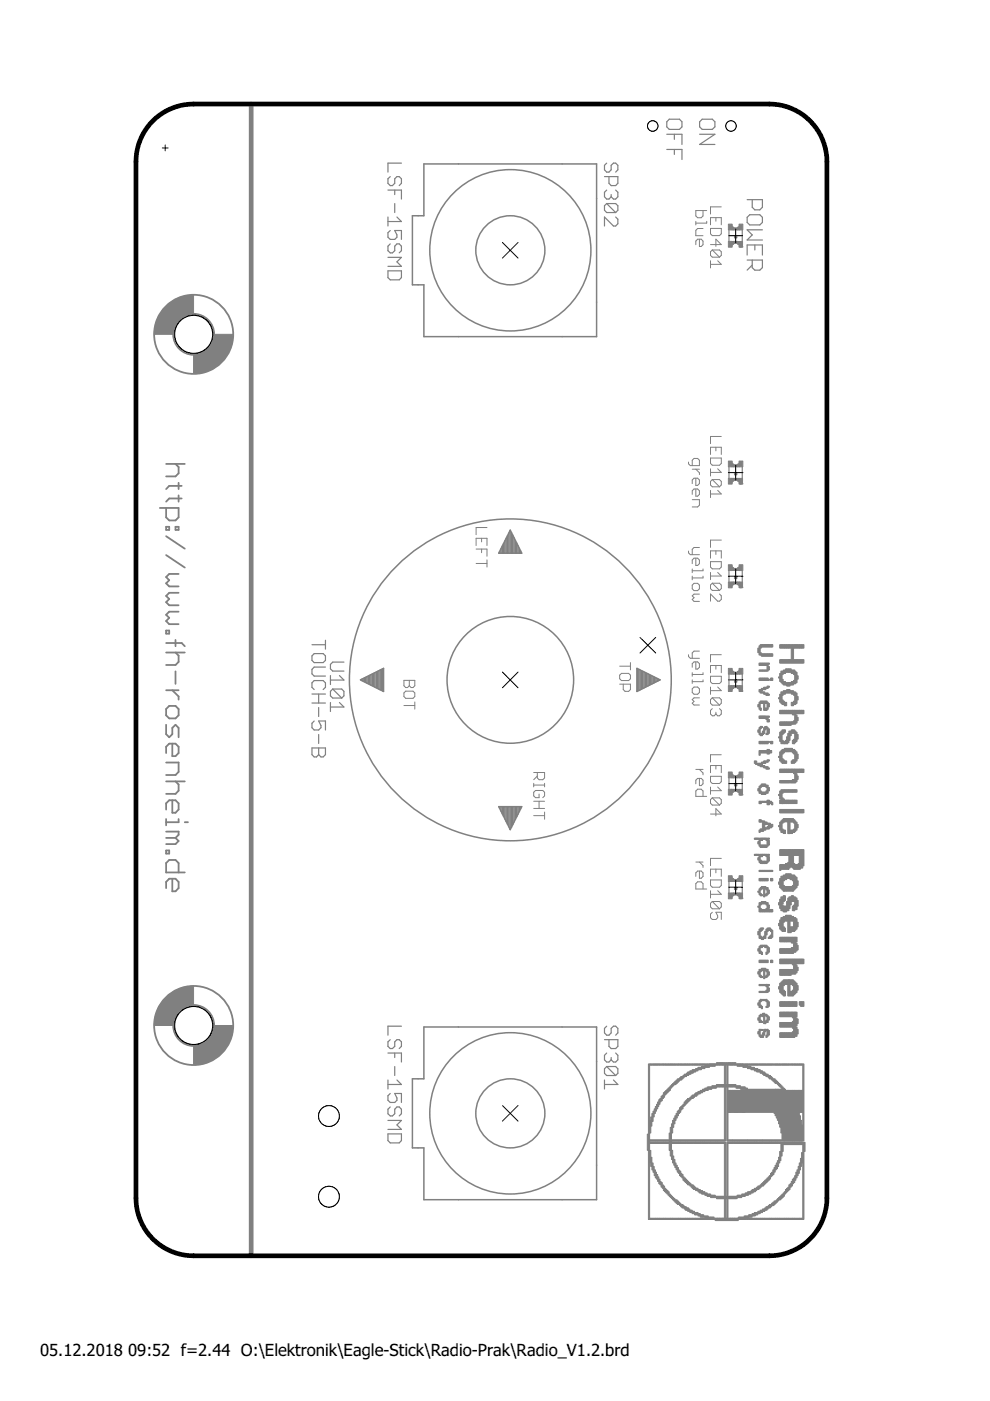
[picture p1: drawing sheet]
<svg xmlns="http://www.w3.org/2000/svg" width="210mm" height="297mm" viewBox="0 0 210 297" stroke-linecap="round" stroke-linejoin="round" font-family="sans-serif">
<defs><g id="words">
<g font-size="3.5">
<text x="8.5" y="287.5">05.12.2018</text>
<text x="27.2" y="287.5">09:52 f=2.44 O:\Elektronik\Eagle-Stick\Radio-Prak\Radio_V1.2.brd</text>
</g>
</g></defs>
<path d="M53.3 22.1v244.2" fill="none" stroke="#808080" stroke-width=".99"/>
<g fill="none" stroke="#808080" stroke-width=".38">
<path d="M35.2 98.4h4M37.2 98.4l.7 .6v1.4l-.7 .6h-2M33.9 107.7h4v2l-.7 .6h-1.3l-.7-.6v-2M35.2 111.7h.7v.7h-.7zM35.2 113.7l4 2.6M35.2 117.7l4 2.6M37.2 111.7h.7v.7h-.7zM37.9 102.4v1.3M37.9 105v1.4M38.5 103h-2.6l-.7 .7M38.5 105.7h-2.6l-.7 .7M35.2 133.7h.7v.6h-.7z"/>
<path d="M35.2 136.3h3.3l.7 .7M35.2 138.3h4M37.2 138.3l.7 .7v1.3l-.7 .7h-2M37.2 135.7v1.3M37.9 121.7h-2l-.7 .6 .7 .7-.7 .7 .7 .6h2M37.9 125.7h-2l-.7 .6 .7 .7-.7 .7 .7 .6h2M37.9 129.7h-2l-.7 .6 .7 .7-.7 .7 .7 .6h2M35.2 150.3l.7-.6h1.3l.7 .6v1.4l-.7 .6h-1.3l-.7-.6zM35.2 153.7v2l.7 .6 .6-.6v-1.4l.7-.6 .7 .6v2M35.2 146.3h2.7M36.5 146.3l1.4 1.4v.6M36.5 157.7v2.6h.7l.7-.6v-1.4l-.7-.6h-1.3l-.7 .6v1.4"/>
<path d="M37.2 142.3v2.7M35.2 161.7h2.7v2l-.7 .6h-2M35.2 176.3h2.7v.7l-.7 .7M35.2 173.7v1.3M35.2 165.7h4M35.2 177.7h2M36.5 169.7v2.6h.7l.7-.7v-1.3l-.7-.6h-1.3l-.7 .6v1.3M37.2 165.7l.7 .6v1.3l-.7 .7h-2M37.2 177.7l.7 .6-.7 .7h-2M37.9 173.7v.6h-2.7M39.2 174.3h.7M35.2 180.3h.7v.7h-.7z"/>
<path d="M36.5 186.3v2.7h.7l.7-.7v-1.3l-.7-.7h-1.3l-.7 .7v1.3M37.9 185v-2l-.7-.7h-1.3l-.7 .7v2h4"/>
<circle cx="41.1" cy="70.9" r="8.4"/>
<circle cx="41.1" cy="217.4" r="8.4"/>
</g>
<g fill="none" stroke="#808080" stroke-width=".25">
<path d="M82.7 37.4l-.4 .5v1l.4 .4h.5l.5-.4v-1l.5-.5h.4l.5 .5v1l-.5 .4M85.1 34.6h-2.8v1.9M128.2 37.4h2.8v1.5l-.5 .4h-.9l-.5-.4v-1.5M128.6 34.6l-.4 .5v.9l.4 .5h.5l.5-.5v-.9l.5-.5h.4l.5 .5v.9l-.5 .5M141.4 28.5h3.2v2.1M141.4 31.7h3.2v2.1M141.9 25.3h2.2l.5 .5v1.1l-.5 .5h-2.2l-.5-.5v-1.1zM143 28.5v1M143 31.7v1M148.3 25.8l.6-.5h2.1l.6 .5v1.1l-.6 .5h-2.1l-.6-.5zM148.3 28.5h3.3l-3.3 2.1h3.3M82.3 46v1.9"/>
<path d="M82.3 57.4h2.8v1.5l-.5 .4h-1.9l-.4-.4zM82.3 40.3h2.8v1.9M82.3 54.6h2.8l-.9 .9 .9 1h-2.8M82.7 48.9l-.4 .4v1l.4 .5h1l.5-.5v-.5l-.5-.9h1.4v1.9M82.7 51.7l-.4 .5v.9l.4 .5h.5l.5-.5v-.9l.5-.5h.4l.5 .5v.9l-.5 .5M83.7 40.3v1M83.7 43.2v1.9M84.2 46l.9 1h-2.8M128.6 43.2h1.9l.5 .4v1l-.5 .5M128.6 40.3l-.4 .5v.9l.4 .5h.5l.5-.5M128.6 43.2l-.4 .4v1l.4 .5h1.9M128.6 43.2l1.9 1.9"/>
<path d="M129.6 41.3v.4M130.5 40.3l.5 .5v.9l-.5 .5h-.4l-.5-.5M130.5 46l.5 .5v.9l-.5 .5h-.4l-1.9-1.9v1.9M154.6 48.7v2.5M155.1 52.2a.87 .87 0 0 1 .9-.7 .87 .87 0 0 1 .8 .7M155.1 47.7a.87 .87 0 0 0 .9 .8 .87 .87 0 0 0 .8-.8M157.4 48.7v3.5M158.4 42.3h3.2v1.6l-.5 .6h-1.1l-.5-.6v-1.6M158.4 46.1l.6-.6h2.1l.5 .6v1.1l-.5 .5h-2.1l-.6-.5zM158.4 54.1v-2.2h3.2v2.2M158.4 55.1h3.2v1.6l-.5 .6h-1.1l-.5-.6v-1.6M159.5 56.2l-1.1 1.1"/>
<path d="M160 51.9v1.1M161.6 48.7h-3.2l1.1 1.1-1.1 1.1h3.2M154.6 98.9v2.6M155.1 97.9a.87 .87 0 0 0 .9 .8 .87 .87 0 0 0 .8-.8M157.4 99v3.5M155.1 119.9a.87 .87 0 0 0 .9 .8 .87 .87 0 0 0 .8-.8M155.1 102.5a.87 .87 0 0 1 .9-.8 .87 .87 0 0 1 .8 .8M66.1 136.7h2.9M66.6 138.6h1.9l.5 .5v.9l-.5 .5h-1.9l-.5-.5v-.9zM69 135.7v1.9M154.6 120.9v2.6M155.1 124.4a.87 .87 0 0 1 .9-.7 .87 .87 0 0 1 .8 .7"/>
<path d="M157.4 120.9v3.5M66.1 158.6h2.9v1.4l-.5 .5h-.4l-.5-.5-.5 .5h-.5l-.5-.5zM66.1 147.2h2.9M66.1 149.1h2.9M66.6 146.2l-.5-.5v-.9l.5-.5h1.9l.5 .5v.9l-.5 .5M66.6 152.9l-.5 .5v.9l.5 .5h1l.5-.5v-.5l-.5-.9h1.4v1.9M67.6 147.2v1.9M67.6 150v1.9M67.6 155.7v1.9M67.6 158.6v1.4M69 141.4h-2.4l-.5 .5v1l.5 .4h2.4M70.1 143.2v1.9"/>
<path d="M70.1 148.9v2M70.5 146.1l-.4 .5v.9l.4 .5h2M70.5 146.1h2l.4 .5v.9l-.4 .5M70.5 146.1l2 1.9M72 143.2l.9 1h-2.8M72 148.9l.9 1h-2.8M72.9 140.4h-2.4l-.4 .5v.9l.4 .5h2.4M154.6 142.9v2.5M155.1 146.4a.87 .87 0 0 1 .9-.7 .87 .87 0 0 1 .8 .7M155.1 141.9a.87 .87 0 0 0 .9 .7 .87 .87 0 0 0 .8-.7M157.4 142.9v3.5M154.6 164.8v2.6"/>
<path d="M155.1 168.4a.87 .87 0 0 1 .9-.7 .87 .87 0 0 1 .8 .7M155.1 163.9a.87 .87 0 0 0 .9 .7 .87 .87 0 0 0 .8-.7M157.4 164.9v3.5M154.6 186.8v2.6M155.1 190.4a.87 .87 0 0 1 .9-.8 .87 .87 0 0 1 .8 .8M155.1 185.8a.87 .87 0 0 0 .9 .8 .87 .87 0 0 0 .8-.8M157.4 186.9v3.5M85.1 217.6h-2.8v1.9M128.6 217.6l-.4 .4v1l.4 .5h.5l.5-.5v-1l.5-.4h.4l.5 .4v1l-.5 .5M82.3 229v1.9M82.3 223.3h2.8v1.9M82.3 237.6h2.8l-.9 .9 .9 1h-2.8"/>
<path d="M82.7 220.4l-.4 .5v.9l.4 .5h.5l.5-.5v-.9l.5-.5h.4l.5 .5v.9l-.5 .5M82.7 231.8l-.4 .5v1l.4 .4h1l.5-.4v-.5l-.5-1h1.4v1.9M82.7 234.7l-.4 .5v.9l.4 .5h.5l.5-.5v-.9l.5-.5h.4l.5 .5v.9l-.5 .5M83.7 223.3v.9M83.7 226.1v1.9M84.2 229l.9 .9h-2.8M128.2 220.4h2.8v1.4l-.5 .5h-.9l-.5-.5v-1.4M128.2 229v1.9M128.6 226.1h1.9l.5 .5v1l-.5 .4M128.6 223.3l-.4 .5v.9l.4 .5h.5l.5-.5M128.6 226.1l-.4 .5v1l.4 .4h1.9M128.6 226.1l1.9 1.9"/>
<path d="M129.6 224.2v.5M130.1 229l.9 .9h-2.8M130.5 223.3l.5 .5v.9l-.5 .5h-.4l-.5-.5M82.3 240.4h2.8v1.4l-.5 .5h-1.9l-.4-.5z"/>
</g>
<g fill="none" stroke="#808080" stroke-width=".32">
<path d="M89.9 34.8h36.6v36.6h-36.6v-11h-2.5v-14.7h2.5zM105.9 116.9v.4M106.2 116.4v.9M106.5 115.8v1.5M106.8 115.3v2M107 114.7v2.6M107.3 114.1v3.2M107.6 113.6v3.7M107.9 113v4.3M108.2 112.5v4.8M108.2 112.4l2.4 4.9h-4.9zM108.4 112.9v4.4"/>
<path d="M108.7 113.5v3.8M109 114v3.3M109.3 114.6v2.7M109.6 115.1v2.2M109.8 115.7v1.6M110.1 116.2v1.1M110.4 116.8v.5M76.4 144.1l4.9-2.4v4.9zM76.7 144v.3M77 143.9v.5M77.3 143.7v.9M77.5 143.6v1.1"/>
<path d="M77.8 143.5v1.3M78.1 143.3v1.7M78.4 143.2v1.9M78.7 143v2.3M78.9 142.9v2.5M79.2 142.8v2.7M79.5 142.6v3.1M79.8 142.5v3.3M80.1 142.3v3.7M80.3 142.2v3.9M80.6 142.1v4.1M80.9 141.9v4.5"/>
<path d="M81.2 141.8v4.7M135 141.7l4.9 2.4-4.9 2.5zM135.1 141.8v4.7M135.4 141.9v4.5M135.7 142v4.3M136 142.2v3.9M136.3 142.3v3.7M136.5 142.5v3.3M136.8 142.6v3.1M137.1 142.7v2.9M137.4 142.9v2.5M137.7 143v2.3"/>
<path d="M137.9 143.2v1.9M138.2 143.3v1.7M138.5 143.4v1.5M138.8 143.6v1.1M139.1 143.7v.9M139.3 143.8v.7M139.6 144v.3M139.9 144.1v.1M105.7 171h4.9l-2.4 4.9zM105.9 171v.4M106.2 171v1M106.5 171v1.5"/>
<path d="M106.8 171v2.1M107 171v2.6M107.3 171v3.2M107.6 171v3.7M107.9 171v4.3M108.2 171v4.9M108.4 171v4.4M108.7 171v3.8M109 171v3.3M109.3 171v2.7M109.6 171v2.2M109.8 171v1.6"/>
<path d="M110.1 171v1.1M110.4 171v.5M89.9 217.7h36.6v36.7h-36.6v-11h-2.5v-14.7h2.5z"/>
<circle cx="108.2" cy="53.1" r="17.1"/>
<circle cx="108.2" cy="53.1" r="7.3"/>
<circle cx="108.2" cy="144.1" r="13.4"/>
<circle cx="108.2" cy="144.1" r="34.1"/>
<circle cx="108.2" cy="236.1" r="17.1"/>
<circle cx="108.2" cy="236.1" r="7.3"/>
</g>
<g fill="none" stroke="#808080" stroke-width=".51">
<circle cx="41.1" cy="70.9" r="4.3"/>
<circle cx="41.1" cy="217.4" r="4.3"/>
</g>
<g fill="#808080" stroke="#808080" stroke-width=".21">
<path d="M137.2 240.5h.3v3.4h-.3z"/>
<path d="M137.5 225.6h.2v33h-.2z"/>
<path d="M137.7 225.6h.3v.2h-.3z"/>
<path d="M137.7 237.6h.3v2.6h-.3z"/>
<path d="M137.7 241.7h.3v.2h-.3z"/>
<path d="M137.7 242.2h.3v.2h-.3z"/>
<path d="M137.7 243.9h.3v2.7h-.3z"/>
<path d="M137.7 258.3h.3v.3h-.3z"/>
<path d="M138 225.6h.2v.2h-.2z"/>
<path d="M138 236.8h.2v2h-.2z"/>
<path d="M138 241.7h.2v.2h-.2z"/>
<path d="M138 242.2h.2v.2h-.2z"/>
<path d="M138 245.4h.2v1.9h-.2z"/>
<path d="M138 258.3h.2v.3h-.2z"/>
<path d="M138.2 225.6h.3v.2h-.3z"/>
<path d="M138.2 236.1h.3v1.7h-.3z"/>
<path d="M138.2 241.7h.3v.2h-.3z"/>
<path d="M138.2 242.2h.3v.2h-.3z"/>
<path d="M138.2 246.6h.3v1.5h-.3z"/>
<path d="M138.2 258.3h.3v.3h-.3z"/>
<path d="M138.5 225.6h.2v.2h-.2z"/>
<path d="M138.5 235.6h.2v1.2h-.2z"/>
<path d="M138.5 241.7h.2v.2h-.2z"/>
<path d="M138.5 242.2h.2v.2h-.2z"/>
<path d="M138.5 247.3h.2v1.2h-.2z"/>
<path d="M138.5 258.3h.2v.3h-.2z"/>
<path d="M138.7 225.6h.3v.2h-.3z"/>
<path d="M138.7 235.1h.3v1h-.3z"/>
<path d="M138.7 241.7h.3v.2h-.3z"/>
<path d="M138.7 242.2h.3v.2h-.3z"/>
<path d="M138.7 248h.3v1.3h-.3z"/>
<path d="M138.7 258.3h.3v.3h-.3z"/>
<path d="M138.9 225.6h.3v.2h-.3z"/>
<path d="M138.9 234.6h.3v1h-.3z"/>
<path d="M138.9 241.7h.3v.2h-.3z"/>
<path d="M138.9 242.2h.3v.2h-.3z"/>
<path d="M138.9 248.5h.3v1.2h-.3z"/>
<path d="M138.9 258.3h.3v.3h-.3z"/>
<path d="M139.2 225.6h.2v.2h-.2z"/>
<path d="M139.2 234.1h.2v1h-.2z"/>
<path d="M139.2 241.7h.2v.2h-.2z"/>
<path d="M139.2 242.2h.2v.2h-.2z"/>
<path d="M139.2 249h.2v1h-.2z"/>
<path d="M139.2 258.3h.2v.3h-.2z"/>
<path d="M139.4 225.6h.3v.2h-.3z"/>
<path d="M139.4 233.6h.3v1h-.3z"/>
<path d="M139.4 241.7h.3v.2h-.3z"/>
<path d="M139.4 242.2h.3v.2h-.3z"/>
<path d="M139.4 249.5h.3v1h-.3z"/>
<path d="M139.4 258.3h.3v.3h-.3z"/>
<path d="M139.7 225.6h.2v.2h-.2z"/>
<path d="M139.7 233.2h.2v.9h-.2z"/>
<path d="M139.7 241.7h.2v.2h-.2z"/>
<path d="M139.7 242.2h.2v.2h-.2z"/>
<path d="M139.7 250h.2v1h-.2z"/>
<path d="M139.7 258.3h.2v.3h-.2z"/>
<path d="M139.9 225.6h.3v.2h-.3z"/>
<path d="M139.9 232.9h.3v.7h-.3z"/>
<path d="M139.9 241.7h.3v.2h-.3z"/>
<path d="M139.9 242.2h.3v.2h-.3z"/>
<path d="M139.9 250.5h.3v.7h-.3z"/>
<path d="M139.9 258.3h.3v.3h-.3z"/>
<path d="M140.2 225.6h.2v.2h-.2z"/>
<path d="M140.2 232.4h.2v1h-.2z"/>
<path d="M140.2 241.7h.2v.2h-.2z"/>
<path d="M140.2 242.2h.2v.2h-.2z"/>
<path d="M140.2 250.7h.2v1h-.2z"/>
<path d="M140.2 258.3h.2v.3h-.2z"/>
<path d="M140.4 225.6h.3v.2h-.3z"/>
<path d="M140.4 232.2h.3v.7h-.3z"/>
<path d="M140.4 241.7h.3v.2h-.3z"/>
<path d="M140.4 242.2h.3v.2h-.3z"/>
<path d="M140.4 251.2h.3v.7h-.3z"/>
<path d="M140.4 258.3h.3v.3h-.3z"/>
<path d="M140.7 225.6h.2v.2h-.2z"/>
<path d="M140.7 231.7h.2v.9h-.2z"/>
<path d="M140.7 241.7h.2v.2h-.2z"/>
<path d="M140.7 242.2h.2v.2h-.2z"/>
<path d="M140.7 251.5h.2v.9h-.2z"/>
<path d="M140.7 258.3h.2v.3h-.2z"/>
<path d="M140.9 225.6h.3v.2h-.3z"/>
<path d="M140.9 231.4h.3v.8h-.3z"/>
<path d="M140.9 241.7h.3v.2h-.3z"/>
<path d="M140.9 242.2h.3v.2h-.3z"/>
<path d="M140.9 251.9h.3v.8h-.3z"/>
<path d="M140.9 258.3h.3v.3h-.3z"/>
<path d="M141.1 225.6h.3v.2h-.3z"/>
<path d="M141.1 231.2h.3v.7h-.3z"/>
<path d="M141.1 241.7h.3v.2h-.3z"/>
<path d="M141.1 242.2h.3v.2h-.3z"/>
<path d="M141.1 252.2h.3v.7h-.3z"/>
<path d="M141.1 258.3h.3v.3h-.3z"/>
<path d="M141.4 225.6h.2v.2h-.2z"/>
<path d="M141.4 230.9h.2v.8h-.2z"/>
<path d="M141.4 241.7h.2v.2h-.2z"/>
<path d="M141.4 242.2h.2v.2h-.2z"/>
<path d="M141.4 252.4h.2v.8h-.2z"/>
<path d="M141.4 258.3h.2v.3h-.2z"/>
<path d="M141.6 225.6h.3v.2h-.3z"/>
<path d="M141.6 230.7h.3v.7h-.3z"/>
<path d="M141.6 241.7h.3v.2h-.3z"/>
<path d="M141.6 242.2h.3v.2h-.3z"/>
<path d="M141.6 252.7h.3v.7h-.3z"/>
<path d="M141.6 258.3h.3v.3h-.3z"/>
<path d="M141.9 225.6h.2v.2h-.2z"/>
<path d="M141.9 230.5h.2v.7h-.2z"/>
<path d="M141.9 240.2h.2v3.7h-.2z"/>
<path d="M141.9 253.2h.2v.5h-.2z"/>
<path d="M141.9 258.3h.2v.3h-.2z"/>
<path d="M142.1 225.6h.3v.2h-.3z"/>
<path d="M142.1 230.2h.3v.5h-.3z"/>
<path d="M142.1 239h.3v6.1h-.3z"/>
<path d="M142.1 253.4h.3v.5h-.3z"/>
<path d="M142.1 258.3h.3v.3h-.3z"/>
<path d="M142.4 225.6h.2v.2h-.2z"/>
<path d="M142.4 230h.2v.5h-.2z"/>
<path d="M142.4 238.3h.2v1.9h-.2z"/>
<path d="M142.4 241.7h.2v.2h-.2z"/>
<path d="M142.4 242.2h.2v.2h-.2z"/>
<path d="M142.4 243.9h.2v1.9h-.2z"/>
<path d="M142.4 253.6h.2v.5h-.2z"/>
<path d="M142.4 258.3h.2v.3h-.2z"/>
<path d="M142.6 225.6h.3v.2h-.3z"/>
<path d="M142.6 229.7h.3v.5h-.3z"/>
<path d="M142.6 237.5h.3v1.5h-.3z"/>
<path d="M142.6 241.7h.3v.2h-.3z"/>
<path d="M142.6 242.2h.3v.2h-.3z"/>
<path d="M142.6 245.1h.3v1.5h-.3z"/>
<path d="M142.6 253.9h.3v.5h-.3z"/>
<path d="M142.6 258.3h.3v.3h-.3z"/>
<path d="M142.9 225.6h.2v.2h-.2z"/>
<path d="M142.9 229.5h.2v.5h-.2z"/>
<path d="M142.9 237h.2v1.3h-.2z"/>
<path d="M142.9 241.7h.2v.2h-.2z"/>
<path d="M142.9 242.2h.2v.2h-.2z"/>
<path d="M142.9 245.8h.2v1.3h-.2z"/>
<path d="M142.9 254.1h.2v.5h-.2z"/>
<path d="M142.9 258.3h.2v.3h-.2z"/>
<path d="M143.1 225.6h.2v.2h-.2z"/>
<path d="M143.1 229.2h.2v.8h-.2z"/>
<path d="M143.1 236.6h.2v.9h-.2z"/>
<path d="M143.1 241.7h.2v.2h-.2z"/>
<path d="M143.1 242.2h.2v.2h-.2z"/>
<path d="M143.1 246.6h.2v.9h-.2z"/>
<path d="M143.1 254.4h.2v.5h-.2z"/>
<path d="M143.1 258.3h.2v.3h-.2z"/>
<path d="M143.3 225.6h.3v.2h-.3z"/>
<path d="M143.3 229h.3v.7h-.3z"/>
<path d="M143.3 236.1h.3v.9h-.3z"/>
<path d="M143.3 241.7h.3v.2h-.3z"/>
<path d="M143.3 242.2h.3v.2h-.3z"/>
<path d="M143.3 247.1h.3v.9h-.3z"/>
<path d="M143.3 254.4h.3v.7h-.3z"/>
<path d="M143.3 258.3h.3v.3h-.3z"/>
<path d="M143.6 225.6h.2v.2h-.2z"/>
<path d="M143.6 228.7h.2v.8h-.2z"/>
<path d="M143.6 235.6h.2v1h-.2z"/>
<path d="M143.6 241.7h.2v.2h-.2z"/>
<path d="M143.6 242.2h.2v.2h-.2z"/>
<path d="M143.6 247.5h.2v1h-.2z"/>
<path d="M143.6 254.6h.2v.8h-.2z"/>
<path d="M143.6 258.3h.2v.3h-.2z"/>
<path d="M143.8 225.6h.3v.2h-.3z"/>
<path d="M143.8 228.7h.3v.5h-.3z"/>
<path d="M143.8 235.4h.3v.7h-.3z"/>
<path d="M143.8 241.7h.3v.2h-.3z"/>
<path d="M143.8 242.2h.3v.2h-.3z"/>
<path d="M143.8 248.1h.3v.7h-.3z"/>
<path d="M143.8 254.9h.3v.5h-.3z"/>
<path d="M143.8 258.3h.3v.3h-.3z"/>
<path d="M144.1 225.6h.2v.2h-.2z"/>
<path d="M144.1 228.5h.2v.5h-.2z"/>
<path d="M144.1 234.8h.2v1h-.2z"/>
<path d="M144.1 241.7h.2v.2h-.2z"/>
<path d="M144.1 242.2h.2v.2h-.2z"/>
<path d="M144.1 248.3h.2v1h-.2z"/>
<path d="M144.1 255.1h.2v.5h-.2z"/>
<path d="M144.1 258.3h.2v.3h-.2z"/>
<path d="M144.3 225.6h.3v.2h-.3z"/>
<path d="M144.3 228.3h.3v.7h-.3z"/>
<path d="M144.3 234.6h.3v.7h-.3z"/>
<path d="M144.3 241.7h.3v.2h-.3z"/>
<path d="M144.3 242.2h.3v.2h-.3z"/>
<path d="M144.3 248.8h.3v.7h-.3z"/>
<path d="M144.3 255.4h.3v.5h-.3z"/>
<path d="M144.3 258.3h.3v.3h-.3z"/>
<path d="M144.6 225.6h.2v.2h-.2z"/>
<path d="M144.6 228.2h.2v.5h-.2z"/>
<path d="M144.6 234.4h.2v.7h-.2z"/>
<path d="M144.6 241.7h.2v.2h-.2z"/>
<path d="M144.6 242.2h.2v.2h-.2z"/>
<path d="M144.6 249h.2v.7h-.2z"/>
<path d="M144.6 255.4h.2v.7h-.2z"/>
<path d="M144.6 258.3h.2v.3h-.2z"/>
<path d="M144.8 225.6h.3v.2h-.3z"/>
<path d="M144.8 228h.3v.5h-.3z"/>
<path d="M144.8 234.1h.3v.5h-.3z"/>
<path d="M144.8 241.7h.3v.2h-.3z"/>
<path d="M144.8 242.2h.3v.2h-.3z"/>
<path d="M144.8 249.5h.3v.7h-.3z"/>
<path d="M144.8 255.6h.3v.5h-.3z"/>
<path d="M144.8 258.3h.3v.3h-.3z"/>
<path d="M145.1 225.6h.2v.2h-.2z"/>
<path d="M145.1 227.8h.2v.5h-.2z"/>
<path d="M145.1 233.6h.2v.8h-.2z"/>
<path d="M145.1 241.7h.2v.2h-.2z"/>
<path d="M145.1 242.2h.2v.2h-.2z"/>
<path d="M145.1 249.7h.2v.8h-.2z"/>
<path d="M145.1 255.8h.2v.5h-.2z"/>
<path d="M145.1 258.3h.2v.3h-.2z"/>
<path d="M145.3 225.6h.2v.2h-.2z"/>
<path d="M145.3 227.8h.2v.5h-.2z"/>
<path d="M145.3 233.4h.2v.7h-.2z"/>
<path d="M145.3 241.7h.2v.2h-.2z"/>
<path d="M145.3 242.2h.2v.2h-.2z"/>
<path d="M145.3 250h.2v.7h-.2z"/>
<path d="M145.3 255.9h.2v.7h-.2z"/>
<path d="M145.3 258.3h.2v.3h-.2z"/>
<path d="M145.5 225.6h.3v.2h-.3z"/>
<path d="M145.5 227.5h.3v.5h-.3z"/>
<path d="M145.5 233.2h.3v.7h-.3z"/>
<path d="M145.5 241.7h.3v.2h-.3z"/>
<path d="M145.5 242.2h.3v.2h-.3z"/>
<path d="M145.5 250.2h.3v.8h-.3z"/>
<path d="M145.5 256.1h.3v.5h-.3z"/>
<path d="M145.5 258.3h.3v.3h-.3z"/>
<path d="M145.8 225.6h.2v.2h-.2z"/>
<path d="M145.8 227.3h.2v.7h-.2z"/>
<path d="M145.8 232.9h.2v.7h-.2z"/>
<path d="M145.8 241.7h.2v.2h-.2z"/>
<path d="M145.8 242.2h.2v.2h-.2z"/>
<path d="M145.8 250.5h.2v.7h-.2z"/>
<path d="M145.8 256.1h.2v.7h-.2z"/>
<path d="M145.8 258.3h.2v.3h-.2z"/>
<path d="M146 225.6h.3v.2h-.3z"/>
<path d="M146 227.3h.3v.5h-.3z"/>
<path d="M146 232.9h.3v.5h-.3z"/>
<path d="M146 241.7h.3v.2h-.3z"/>
<path d="M146 242.2h.3v.2h-.3z"/>
<path d="M146 250.7h.3v.5h-.3z"/>
<path d="M146 256.3h.3v.5h-.3z"/>
<path d="M146 258.3h.3v.3h-.3z"/>
<path d="M146.3 225.6h.2v.2h-.2z"/>
<path d="M146.3 227h.2v.8h-.2z"/>
<path d="M146.3 232.6h.2v.6h-.2z"/>
<path d="M146.3 241.7h.2v.2h-.2z"/>
<path d="M146.3 242.2h.2v.2h-.2z"/>
<path d="M146.3 251h.2v.5h-.2z"/>
<path d="M146.3 256.6h.2v.5h-.2z"/>
<path d="M146.3 258.3h.2v.3h-.2z"/>
<path d="M146.5 225.6h.3v.2h-.3z"/>
<path d="M146.5 227h.3v.5h-.3z"/>
<path d="M146.5 232.4h.3v.5h-.3z"/>
<path d="M146.5 241.7h.3v.2h-.3z"/>
<path d="M146.5 242.2h.3v.2h-.3z"/>
<path d="M146.5 251.2h.3v.5h-.3z"/>
<path d="M146.5 256.6h.3v.5h-.3z"/>
<path d="M146.5 258.3h.3v.3h-.3z"/>
<path d="M146.7 225.6h.3v.2h-.3z"/>
<path d="M146.7 226.8h.3v.7h-.3z"/>
<path d="M146.7 232.2h.3v.7h-.3z"/>
<path d="M146.7 241.7h.3v.2h-.3z"/>
<path d="M146.7 242.2h.3v.2h-.3z"/>
<path d="M146.7 251.2h.3v.7h-.3z"/>
<path d="M146.7 256.8h.3v.5h-.3z"/>
<path d="M146.7 258.3h.3v.3h-.3z"/>
<path d="M147 225.6h.3v.2h-.3z"/>
<path d="M147 226.8h.3v.5h-.3z"/>
<path d="M147 232.2h.3v.5h-.3z"/>
<path d="M147 241.7h.3v.2h-.3z"/>
<path d="M147 242.2h.3v.2h-.3z"/>
<path d="M147 251.5h.3v.7h-.3z"/>
<path d="M147 256.8h.3v.5h-.3z"/>
<path d="M147 258.3h.3v.3h-.3z"/>
<path d="M147.3 225.6h.2v.2h-.2z"/>
<path d="M147.3 226.8h.2v.5h-.2z"/>
<path d="M147.3 231.9h.2v.5h-.2z"/>
<path d="M147.3 241.7h.2v.2h-.2z"/>
<path d="M147.3 242.2h.2v.2h-.2z"/>
<path d="M147.3 251.7h.2v.5h-.2z"/>
<path d="M147.3 257.1h.2v.5h-.2z"/>
<path d="M147.3 258.3h.2v.3h-.2z"/>
<path d="M147.5 225.6h.2v.2h-.2z"/>
<path d="M147.5 226.5h.2v.6h-.2z"/>
<path d="M147.5 231.7h.2v.7h-.2z"/>
<path d="M147.5 241.7h.2v.2h-.2z"/>
<path d="M147.5 242.2h.2v.2h-.2z"/>
<path d="M147.5 251.9h.2v.5h-.2z"/>
<path d="M147.5 257.1h.2v.5h-.2z"/>
<path d="M147.5 258.3h.2v.3h-.2z"/>
<path d="M147.7 225.6h.3v.2h-.3z"/>
<path d="M147.7 226.5h.3v.6h-.3z"/>
<path d="M147.7 231.7h.3v.5h-.3z"/>
<path d="M147.7 241.7h.3v.2h-.3z"/>
<path d="M147.7 242.2h.3v.2h-.3z"/>
<path d="M147.7 251.9h.3v.5h-.3z"/>
<path d="M147.7 257.1h.3v.5h-.3z"/>
<path d="M147.7 258.3h.3v.3h-.3z"/>
<path d="M148 225.6h.2v.2h-.2z"/>
<path d="M148 226.3h.2v.5h-.2z"/>
<path d="M148 231.4h.2v.5h-.2z"/>
<path d="M148 241.7h.2v.2h-.2z"/>
<path d="M148 242.2h.2v.2h-.2z"/>
<path d="M148 252.2h.2v.5h-.2z"/>
<path d="M148 257.3h.2v.5h-.2z"/>
<path d="M148 258.3h.2v.3h-.2z"/>
<path d="M148.2 225.6h.3v.2h-.3z"/>
<path d="M148.2 226.3h.3v.5h-.3z"/>
<path d="M148.2 231.4h.3v.5h-.3z"/>
<path d="M148.2 241.7h.3v.2h-.3z"/>
<path d="M148.2 242.2h.3v.2h-.3z"/>
<path d="M148.2 252.2h.3v.7h-.3z"/>
<path d="M148.2 257.3h.3v.5h-.3z"/>
<path d="M148.2 258.3h.3v.3h-.3z"/>
<path d="M148.5 225.6h.2v.2h-.2z"/>
<path d="M148.5 226.3h.2v.5h-.2z"/>
<path d="M148.5 231.2h.2v.5h-.2z"/>
<path d="M148.5 241.7h.2v.2h-.2z"/>
<path d="M148.5 242.2h.2v.2h-.2z"/>
<path d="M148.5 252.4h.2v.5h-.2z"/>
<path d="M148.5 257.6h.2v.5h-.2z"/>
<path d="M148.5 258.3h.2v.3h-.2z"/>
<path d="M148.7 225.6h.3v.2h-.3z"/>
<path d="M148.7 226.1h.3v.5h-.3z"/>
<path d="M148.7 231.2h.3v.5h-.3z"/>
<path d="M148.7 241.7h.3v.2h-.3z"/>
<path d="M148.7 242.2h.3v.2h-.3z"/>
<path d="M148.7 252.4h.3v.8h-.3z"/>
<path d="M148.7 257.6h.3v.5h-.3z"/>
<path d="M148.7 258.3h.3v.3h-.3z"/>
<path d="M148.9 225.6h.3v.2h-.3z"/>
<path d="M148.9 226.1h.3v.5h-.3z"/>
<path d="M148.9 230.9h.3v.5h-.3z"/>
<path d="M148.9 241.7h.3v.2h-.3z"/>
<path d="M148.9 242.2h.3v.2h-.3z"/>
<path d="M148.9 252.7h.3v.5h-.3z"/>
<path d="M148.9 257.6h.3v.5h-.3z"/>
<path d="M148.9 258.3h.3v.3h-.3z"/>
<path d="M149.2 225.6h.3v.2h-.3z"/>
<path d="M149.2 226.1h.3v.5h-.3z"/>
<path d="M149.2 230.9h.3v.5h-.3z"/>
<path d="M149.2 241.7h.3v.2h-.3z"/>
<path d="M149.2 242.2h.3v.2h-.3z"/>
<path d="M149.2 252.7h.3v.5h-.3z"/>
<path d="M149.2 257.8h.3v.3h-.3z"/>
<path d="M149.2 258.3h.3v.3h-.3z"/>
<path d="M149.4 225.6h.3v.7h-.3z"/>
<path d="M149.4 230.7h.3v.5h-.3z"/>
<path d="M149.4 241.7h.3v.2h-.3z"/>
<path d="M149.4 242.2h.3v.2h-.3z"/>
<path d="M149.4 252.9h.3v.5h-.3z"/>
<path d="M149.4 257.8h.3v.7h-.3z"/>
<path d="M149.7 225.6h.2v.7h-.2z"/>
<path d="M149.7 230.7h.2v.5h-.2z"/>
<path d="M149.7 241.7h.2v.2h-.2z"/>
<path d="M149.7 242.2h.2v.2h-.2z"/>
<path d="M149.7 252.9h.2v.5h-.2z"/>
<path d="M149.7 257.8h.2v.7h-.2z"/>
<path d="M149.9 225.6h.3v.7h-.3z"/>
<path d="M149.9 230.5h.3v.7h-.3z"/>
<path d="M149.9 241.7h.3v.2h-.3z"/>
<path d="M149.9 242.2h.3v.2h-.3z"/>
<path d="M149.9 253.2h.3v.5h-.3z"/>
<path d="M149.9 257.8h.3v.7h-.3z"/>
<path d="M150.2 225.6h.2v.7h-.2z"/>
<path d="M150.2 230.4h.2v.5h-.2z"/>
<path d="M150.2 241.7h.2v.2h-.2z"/>
<path d="M150.2 242.2h.2v.2h-.2z"/>
<path d="M150.2 253.2h.2v.5h-.2z"/>
<path d="M150.2 258h.2v.6h-.2z"/>
<path d="M150.4 225.6h.3v.5h-.3z"/>
<path d="M150.4 230.4h.3v.5h-.3z"/>
<path d="M150.4 241.7h.3v.2h-.3z"/>
<path d="M150.4 242.2h.3v.2h-.3z"/>
<path d="M150.4 253.2h.3v.5h-.3z"/>
<path d="M150.4 258h.3v.6h-.3z"/>
<path d="M150.7 225.6h.2v.5h-.2z"/>
<path d="M150.7 230.4h.2v.5h-.2z"/>
<path d="M150.7 241.7h.2v.2h-.2z"/>
<path d="M150.7 242.2h.2v.2h-.2z"/>
<path d="M150.7 253.4h.2v.5h-.2z"/>
<path d="M150.7 258h.2v.6h-.2z"/>
<path d="M150.9 225.6h.3v.5h-.3z"/>
<path d="M150.9 230.2h.3v.5h-.3z"/>
<path d="M150.9 241.7h.3v.2h-.3z"/>
<path d="M150.9 242.2h.3v.2h-.3z"/>
<path d="M150.9 253.4h.3v.5h-.3z"/>
<path d="M150.9 258h.3v.6h-.3z"/>
<path d="M151.2 225.6h.2v.5h-.2z"/>
<path d="M151.2 230.2h.2v.5h-.2z"/>
<path d="M151.2 241.7h.2v.2h-.2z"/>
<path d="M151.2 242.2h.2v.2h-.2z"/>
<path d="M151.2 253.4h.2v.5h-.2z"/>
<path d="M151.2 258h.2v.6h-.2z"/>
<path d="M151.4 225.6h.3v.5h-.3z"/>
<path d="M151.4 230.2h.3v.5h-.3z"/>
<path d="M151.4 241.7h.3v.2h-.3z"/>
<path d="M151.4 242.2h.3v.2h-.3z"/>
<path d="M151.4 253.4h.3v.5h-.3z"/>
<path d="M151.4 258.3h.3v.3h-.3z"/>
<path d="M151.6 225.6h.3v.2h-.3z"/>
<path d="M151.6 230.2h.3v.5h-.3z"/>
<path d="M151.6 241.7h.3v.2h-.3z"/>
<path d="M151.6 242.2h.3v.2h-.3z"/>
<path d="M151.6 253.6h.3v.3h-.3z"/>
<path d="M151.6 258.3h.3v.5h-.3z"/>
<path d="M151.9 225.3h.2v.5h-.2z"/>
<path d="M151.9 230h.2v.5h-.2z"/>
<path d="M151.9 241.7h.2v.2h-.2z"/>
<path d="M151.9 242.2h.2v.2h-.2z"/>
<path d="M151.9 253.6h.2v.5h-.2z"/>
<path d="M151.9 258.3h.2v.5h-.2z"/>
<path d="M152.1 225.3h.3v.5h-.3z"/>
<path d="M152.1 230h.3v.5h-.3z"/>
<path d="M152.1 241.7h.3v.2h-.3z"/>
<path d="M152.1 242.2h.3v.2h-.3z"/>
<path d="M152.1 253.6h.3v.5h-.3z"/>
<path d="M152.1 258.3h.3v.5h-.3z"/>
<path d="M152.4 225.3h.2v.5h-.2z"/>
<path d="M152.4 230h.2v.5h-.2z"/>
<path d="M152.4 241.7h.2v.2h-.2z"/>
<path d="M152.4 242.2h.2v.2h-.2z"/>
<path d="M152.4 253.6h.2v.5h-.2z"/>
<path d="M152.4 258.3h.2v.5h-.2z"/>
<path d="M152.6 225.3h.3v.5h-.3z"/>
<path d="M152.6 230h.3v.5h-.3z"/>
<path d="M152.6 241.7h.3v.2h-.3z"/>
<path d="M152.6 242.2h.3v.2h-.3z"/>
<path d="M152.6 253.6h.3v.5h-.3z"/>
<path d="M152.6 258.3h.3v.5h-.3z"/>
<path d="M152.9 225.3h.2v.5h-.2z"/>
<path d="M152.9 230h.2v.5h-.2z"/>
<path d="M152.9 241.7h.2v.2h-.2z"/>
<path d="M152.9 242.2h.2v.2h-.2z"/>
<path d="M152.9 253.6h.2v.5h-.2z"/>
<path d="M152.9 258.3h.2v.5h-.2z"/>
<path d="M153.1 225.3h.3v.5h-.3z"/>
<path d="M153.1 230h.3v.5h-.3z"/>
<path d="M153.1 241.7h.3v.2h-.3z"/>
<path d="M153.1 242.2h.3v.2h-.3z"/>
<path d="M153.1 253.6h.3v.5h-.3z"/>
<path d="M153.1 258.3h.3v.5h-.3z"/>
<path d="M153.4 225.3h.2v.5h-.2z"/>
<path d="M153.4 230h.2v.5h-.2z"/>
<path d="M153.4 241.7h.2v.2h-.2z"/>
<path d="M153.4 242.2h.2v.2h-.2z"/>
<path d="M153.4 253.6h.2v.5h-.2z"/>
<path d="M153.4 258.3h.2v.5h-.2z"/>
<path d="M153.6 225.3h.2v16.6h-.2z"/>
<path d="M153.6 242.2h.2v16.6h-.2z"/>
<path d="M153.8 225.3h.3v.5h-.3z"/>
<path d="M153.8 230h.3v.5h-.3z"/>
<path d="M153.8 253.6h.3v.5h-.3z"/>
<path d="M153.8 258.3h.3v.5h-.3z"/>
<path d="M154.1 225.3h.2v16.6h-.2z"/>
<path d="M154.1 242.2h.2v16.6h-.2z"/>
<path d="M154.3 225.3h.3v.5h-.3z"/>
<path d="M154.3 230h.3v.5h-.3z"/>
<path d="M154.3 231.2h.3v4.6h-.3z"/>
<path d="M154.3 241.7h.3v.2h-.3z"/>
<path d="M154.3 242.2h.3v.2h-.3z"/>
<path d="M154.3 253.6h.3v.5h-.3z"/>
<path d="M154.3 258.3h.3v.5h-.3z"/>
<path d="M154.6 225.3h.2v.5h-.2z"/>
<path d="M154.6 230h.2v.5h-.2z"/>
<path d="M154.6 231.2h.2v4.6h-.2z"/>
<path d="M154.6 241.7h.2v.2h-.2z"/>
<path d="M154.6 242.2h.2v.2h-.2z"/>
<path d="M154.6 253.6h.2v.5h-.2z"/>
<path d="M154.6 258.3h.2v.5h-.2z"/>
<path d="M154.8 225.3h.3v.5h-.3z"/>
<path d="M154.8 230h.3v.5h-.3z"/>
<path d="M154.8 231.2h.3v4.6h-.3z"/>
<path d="M154.8 241.7h.3v.2h-.3z"/>
<path d="M154.8 242.2h.3v.2h-.3z"/>
<path d="M154.8 253.6h.3v.5h-.3z"/>
<path d="M154.8 258.3h.3v.5h-.3z"/>
<path d="M155.1 225.3h.2v.5h-.2z"/>
<path d="M155.1 230h.2v.5h-.2z"/>
<path d="M155.1 231.2h.2v4.6h-.2z"/>
<path d="M155.1 241.7h.2v.2h-.2z"/>
<path d="M155.1 242.2h.2v.2h-.2z"/>
<path d="M155.1 253.6h.2v.5h-.2z"/>
<path d="M155.1 258.3h.2v.5h-.2z"/>
<path d="M155.3 225.3h.3v.5h-.3z"/>
<path d="M155.3 230h.3v.5h-.3z"/>
<path d="M155.3 231.2h.3v4.6h-.3z"/>
<path d="M155.3 241.7h.3v.2h-.3z"/>
<path d="M155.3 242.2h.3v.2h-.3z"/>
<path d="M155.3 253.6h.3v.5h-.3z"/>
<path d="M155.3 258.3h.3v.5h-.3z"/>
<path d="M155.6 225.3h.2v.5h-.2z"/>
<path d="M155.6 230h.2v.5h-.2z"/>
<path d="M155.6 231.2h.2v4.6h-.2z"/>
<path d="M155.6 241.7h.2v.2h-.2z"/>
<path d="M155.6 242.2h.2v.2h-.2z"/>
<path d="M155.6 253.6h.2v.5h-.2z"/>
<path d="M155.6 258.3h.2v.5h-.2z"/>
<path d="M155.8 225.3h.2v.5h-.2z"/>
<path d="M155.8 230h.2v.5h-.2z"/>
<path d="M155.8 231.2h.2v4.6h-.2z"/>
<path d="M155.8 241.7h.2v.2h-.2z"/>
<path d="M155.8 242.2h.2v.2h-.2z"/>
<path d="M155.8 253.6h.2v.5h-.2z"/>
<path d="M155.8 258.3h.2v.5h-.2z"/>
<path d="M156 225.6h.3v.2h-.3z"/>
<path d="M156 230.2h.3v.5h-.3z"/>
<path d="M156 231.2h.3v4.6h-.3z"/>
<path d="M156 241.7h.3v.2h-.3z"/>
<path d="M156 242.2h.3v.2h-.3z"/>
<path d="M156 253.6h.3v.5h-.3z"/>
<path d="M156 258.3h.3v.5h-.3z"/>
<path d="M156.3 225.6h.2v.5h-.2z"/>
<path d="M156.3 230.2h.2v.5h-.2z"/>
<path d="M156.3 231.2h.2v4.6h-.2z"/>
<path d="M156.3 241.7h.2v.2h-.2z"/>
<path d="M156.3 242.2h.2v.2h-.2z"/>
<path d="M156.3 253.4h.2v.5h-.2z"/>
<path d="M156.3 258.3h.2v.5h-.2z"/>
<path d="M156.5 225.6h.3v.5h-.3z"/>
<path d="M156.5 230.2h.3v.5h-.3z"/>
<path d="M156.5 231.2h.3v4.6h-.3z"/>
<path d="M156.5 241.7h.3v.2h-.3z"/>
<path d="M156.5 242.2h.3v.2h-.3z"/>
<path d="M156.5 253.4h.3v.5h-.3z"/>
<path d="M156.5 258h.3v.6h-.3z"/>
<path d="M156.8 225.6h.2v.5h-.2z"/>
<path d="M156.8 230.2h.2v.5h-.2z"/>
<path d="M156.8 231.2h.2v4.6h-.2z"/>
<path d="M156.8 241.7h.2v.2h-.2z"/>
<path d="M156.8 242.2h.2v.2h-.2z"/>
<path d="M156.8 253.4h.2v.5h-.2z"/>
<path d="M156.8 258h.2v.6h-.2z"/>
<path d="M157 225.6h.3v.5h-.3z"/>
<path d="M157 230.4h.3v.5h-.3z"/>
<path d="M157 231.2h.3v4.6h-.3z"/>
<path d="M157 241.7h.3v.2h-.3z"/>
<path d="M157 242.2h.3v.2h-.3z"/>
<path d="M157 253.4h.3v.5h-.3z"/>
<path d="M157 258h.3v.6h-.3z"/>
<path d="M157.3 225.6h.2v.5h-.2z"/>
<path d="M157.3 230.4h.2v.5h-.2z"/>
<path d="M157.3 231.2h.2v4.6h-.2z"/>
<path d="M157.3 241.7h.2v.2h-.2z"/>
<path d="M157.3 242.2h.2v.2h-.2z"/>
<path d="M157.3 253.2h.2v.5h-.2z"/>
<path d="M157.3 258h.2v.6h-.2z"/>
<path d="M157.5 225.6h.3v.7h-.3z"/>
<path d="M157.5 230.4h.3v.5h-.3z"/>
<path d="M157.5 231.2h.3v4.6h-.3z"/>
<path d="M157.5 241.7h.3v.2h-.3z"/>
<path d="M157.5 242.2h.3v.2h-.3z"/>
<path d="M157.5 253.2h.3v.5h-.3z"/>
<path d="M157.5 258h.3v.6h-.3z"/>
<path d="M157.8 225.6h.2v.7h-.2z"/>
<path d="M157.8 230.4h.2v.5h-.2z"/>
<path d="M157.8 231.2h.2v4.6h-.2z"/>
<path d="M157.8 241.7h.2v.2h-.2z"/>
<path d="M157.8 242.2h.2v.2h-.2z"/>
<path d="M157.8 253.2h.2v.5h-.2z"/>
<path d="M157.8 257.8h.2v.7h-.2z"/>
<path d="M158 225.6h.2v.7h-.2z"/>
<path d="M158 230.7h.2v5.1h-.2z"/>
<path d="M158 241.7h.2v.2h-.2z"/>
<path d="M158 242.2h.2v.2h-.2z"/>
<path d="M158 252.9h.2v.5h-.2z"/>
<path d="M158 257.8h.2v.7h-.2z"/>
<path d="M158.2 225.6h.3v.7h-.3z"/>
<path d="M158.2 230.7h.3v5.1h-.3z"/>
<path d="M158.2 241.7h.3v.2h-.3z"/>
<path d="M158.2 242.2h.3v.2h-.3z"/>
<path d="M158.2 252.9h.3v.5h-.3z"/>
<path d="M158.2 257.8h.3v.7h-.3z"/>
<path d="M158.5 225.6h.2v.2h-.2z"/>
<path d="M158.5 226.1h.2v.5h-.2z"/>
<path d="M158.5 230.9h.2v4.9h-.2z"/>
<path d="M158.5 241.7h.2v.2h-.2z"/>
<path d="M158.5 242.2h.2v.2h-.2z"/>
<path d="M158.5 252.7h.2v.7h-.2z"/>
<path d="M158.5 257.8h.2v.7h-.2z"/>
<path d="M158.7 225.6h.3v.2h-.3z"/>
<path d="M158.7 226.1h.3v.5h-.3z"/>
<path d="M158.7 230.9h.3v4.9h-.3z"/>
<path d="M158.7 241.7h.3v.2h-.3z"/>
<path d="M158.7 242.2h.3v.2h-.3z"/>
<path d="M158.7 252.7h.3v.5h-.3z"/>
<path d="M158.7 257.6h.3v.5h-.3z"/>
<path d="M158.7 258.3h.3v.3h-.3z"/>
<path d="M159 225.6h.2v.2h-.2z"/>
<path d="M159 226.1h.2v.5h-.2z"/>
<path d="M159 230.9h.2v4.9h-.2z"/>
<path d="M159 241.7h.2v.2h-.2z"/>
<path d="M159 242.2h.2v.2h-.2z"/>
<path d="M159 252.7h.2v.5h-.2z"/>
<path d="M159 257.6h.2v.5h-.2z"/>
<path d="M159 258.3h.2v.3h-.2z"/>
<path d="M159.2 225.6h.3v.2h-.3z"/>
<path d="M159.2 226.3h.3v.5h-.3z"/>
<path d="M159.2 230.9h.3v4.9h-.3z"/>
<path d="M159.2 241.7h.3v.2h-.3z"/>
<path d="M159.2 242.2h.3v.2h-.3z"/>
<path d="M159.2 252.4h.3v.5h-.3z"/>
<path d="M159.2 257.6h.3v.5h-.3z"/>
<path d="M159.2 258.3h.3v.3h-.3z"/>
<path d="M159.4 225.6h.3v.2h-.3z"/>
<path d="M159.4 226.3h.3v.5h-.3z"/>
<path d="M159.4 230.9h.3v4.9h-.3z"/>
<path d="M159.4 241.7h.3v.2h-.3z"/>
<path d="M159.4 242.2h.3v.2h-.3z"/>
<path d="M159.4 252.2h.3v.7h-.3z"/>
<path d="M159.4 257.3h.3v.5h-.3z"/>
<path d="M159.4 258.3h.3v.3h-.3z"/>
<path d="M159.7 225.6h.3v.2h-.3z"/>
<path d="M159.7 226.3h.3v.5h-.3z"/>
<path d="M159.7 230.9h.3v4.9h-.3z"/>
<path d="M159.7 241.7h.3v.2h-.3z"/>
<path d="M159.7 242.2h.3v.2h-.3z"/>
<path d="M159.7 252.2h.3v.5h-.3z"/>
<path d="M159.7 257.3h.3v.5h-.3z"/>
<path d="M159.7 258.3h.3v.3h-.3z"/>
<path d="M159.9 161.3h.3v.5h-.3z"/>
<path d="M159.9 177.7h.3v.2h-.3z"/>
<path d="M159.9 181.1h.3v.3h-.3z"/>
<path d="M159.9 225.6h.3v.2h-.3z"/>
<path d="M159.9 226.5h.3v.6h-.3z"/>
<path d="M159.9 230.9h.3v4.9h-.3z"/>
<path d="M159.9 241.7h.3v.2h-.3z"/>
<path d="M159.9 242.2h.3v.2h-.3z"/>
<path d="M159.9 251.9h.3v.8h-.3z"/>
<path d="M159.9 257.1h.3v.7h-.3z"/>
<path d="M159.9 258.3h.3v.3h-.3z"/>
<path d="M160.2 161.4h.2v.7h-.2z"/>
<path d="M160.2 177.7h.2v.2h-.2z"/>
<path d="M160.2 181.1h.2v.3h-.2z"/>
<path d="M160.2 225.6h.2v.2h-.2z"/>
<path d="M160.2 226.5h.2v.6h-.2z"/>
<path d="M160.2 230.9h.2v4.9h-.2z"/>
<path d="M160.2 241.7h.2v.2h-.2z"/>
<path d="M160.2 242.2h.2v.2h-.2z"/>
<path d="M160.2 251.9h.2v.5h-.2z"/>
<path d="M160.2 257.1h.2v.5h-.2z"/>
<path d="M160.2 258.3h.2v.3h-.2z"/>
<path d="M160.4 161.8h.3v.3h-.3z"/>
<path d="M160.4 177.7h.3v.2h-.3z"/>
<path d="M160.4 181.1h.3v.3h-.3z"/>
<path d="M160.4 225.6h.3v.2h-.3z"/>
<path d="M160.4 226.5h.3v.8h-.3z"/>
<path d="M160.4 230.9h.3v4.9h-.3z"/>
<path d="M160.4 241.7h.3v.2h-.3z"/>
<path d="M160.4 242.2h.3v.2h-.3z"/>
<path d="M160.4 251.7h.3v.5h-.3z"/>
<path d="M160.4 257.1h.3v.5h-.3z"/>
<path d="M160.4 258.3h.3v.3h-.3z"/>
<path d="M160.7 137.4h.2v1h-.2z"/>
<path d="M160.7 149.4h.2v.5h-.2z"/>
<path d="M160.7 154.7h.2v.6h-.2z"/>
<path d="M160.7 161.8h.2v.5h-.2z"/>
<path d="M160.7 167.2h.2v.5h-.2z"/>
<path d="M160.7 177.7h.2v.2h-.2z"/>
<path d="M160.7 178.4h.2v.5h-.2z"/>
<path d="M160.7 181.1h.2v.3h-.2z"/>
<path d="M160.7 181.8h.2v.6h-.2z"/>
<path d="M160.7 188.9h.2v.3h-.2z"/>
<path d="M160.7 192.1h.2v.3h-.2z"/>
<path d="M160.7 197.5h.2v.7h-.2z"/>
<path d="M160.7 201.1h.2v.6h-.2z"/>
<path d="M160.7 206h.2v.5h-.2z"/>
<path d="M160.7 212.6h.2v.5h-.2z"/>
<path d="M160.7 215.8h.2v.5h-.2z"/>
<path d="M160.7 218.7h.2v.5h-.2z"/>
<path d="M160.7 225.6h.2v.2h-.2z"/>
<path d="M160.7 226.8h.2v.5h-.2z"/>
<path d="M160.7 230.9h.2v4.9h-.2z"/>
<path d="M160.7 241.7h.2v.2h-.2z"/>
<path d="M160.7 242.2h.2v.2h-.2z"/>
<path d="M160.7 251.5h.2v.7h-.2z"/>
<path d="M160.7 256.8h.2v.5h-.2z"/>
<path d="M160.7 258.3h.2v.3h-.2z"/>
<path d="M160.9 136.9h.3v2h-.3z"/>
<path d="M160.9 140.6h.3v.5h-.3z"/>
<path d="M160.9 142h.3v.3h-.3z"/>
<path d="M160.9 143.8h.3v.5h-.3z"/>
<path d="M160.9 146.2h.3v.5h-.3z"/>
<path d="M160.9 148.9h.3v1.5h-.3z"/>
<path d="M160.9 151.8h.3v.5h-.3z"/>
<path d="M160.9 154.3h.3v1.4h-.3z"/>
<path d="M160.9 157.2h.3v.5h-.3z"/>
<path d="M160.9 159.2h.3v.9h-.3z"/>
<path d="M160.9 161.8h.3v.5h-.3z"/>
<path d="M160.9 166.7h.3v1.5h-.3z"/>
<path d="M160.9 169.9h.3v.5h-.3z"/>
<path d="M160.9 173.8h.3v.5h-.3z"/>
<path d="M160.9 176h.3v.5h-.3z"/>
<path d="M160.9 177.7h.3v1.7h-.3z"/>
<path d="M160.9 181.1h.3v1.7h-.3z"/>
<path d="M160.9 184.5h.3v.3h-.3z"/>
<path d="M160.9 186.2h.3v.6h-.3z"/>
<path d="M160.9 188.4h.3v1.3h-.3z"/>
<path d="M160.9 191.4h.3v1.9h-.3z"/>
<path d="M160.9 197h.3v1.9h-.3z"/>
<path d="M160.9 200.7h.3v1.4h-.3z"/>
<path d="M160.9 203.6h.3v.5h-.3z"/>
<path d="M160.9 205.5h.3v1.5h-.3z"/>
<path d="M160.9 208.7h.3v.3h-.3z"/>
<path d="M160.9 210.2h.3v.2h-.3z"/>
<path d="M160.9 212.1h.3v1.5h-.3z"/>
<path d="M160.9 215.3h.3v1.5h-.3z"/>
<path d="M160.9 218.2h.3v1.5h-.3z"/>
<path d="M160.9 225.6h.3v.2h-.3z"/>
<path d="M160.9 226.8h.3v.5h-.3z"/>
<path d="M160.9 230.9h.3v4.9h-.3z"/>
<path d="M160.9 241.7h.3v.2h-.3z"/>
<path d="M160.9 242.2h.3v.2h-.3z"/>
<path d="M160.9 251.4h.3v.5h-.3z"/>
<path d="M160.9 256.8h.3v.5h-.3z"/>
<path d="M160.9 258.3h.3v.3h-.3z"/>
<path d="M161.2 136.7h.2v.7h-.2z"/>
<path d="M161.2 138.4h.2v.5h-.2z"/>
<path d="M161.2 140.6h.2v.5h-.2z"/>
<path d="M161.2 142h.2v.3h-.2z"/>
<path d="M161.2 143.8h.2v.5h-.2z"/>
<path d="M161.2 146.2h.2v.7h-.2z"/>
<path d="M161.2 148.6h.2v.5h-.2z"/>
<path d="M161.2 150.1h.2v.5h-.2z"/>
<path d="M161.2 151.8h.2v.5h-.2z"/>
<path d="M161.2 154h.2v.5h-.2z"/>
<path d="M161.2 155.5h.2v.5h-.2z"/>
<path d="M161.2 157.2h.2v.5h-.2z"/>
<path d="M161.2 159.1h.2v.5h-.2z"/>
<path d="M161.2 161.8h.2v.8h-.2z"/>
<path d="M161.2 166.5h.2v.5h-.2z"/>
<path d="M161.2 167.7h.2v.5h-.2z"/>
<path d="M161.2 169.9h.2v.5h-.2z"/>
<path d="M161.2 173.8h.2v.5h-.2z"/>
<path d="M161.2 175.7h.2v.6h-.2z"/>
<path d="M161.2 177.7h.2v.5h-.2z"/>
<path d="M161.2 179.2h.2v.5h-.2z"/>
<path d="M161.2 181.1h.2v.5h-.2z"/>
<path d="M161.2 182.4h.2v.7h-.2z"/>
<path d="M161.2 184.5h.2v.3h-.2z"/>
<path d="M161.2 186.2h.2v.6h-.2z"/>
<path d="M161.2 188.2h.2v.5h-.2z"/>
<path d="M161.2 189.4h.2v.5h-.2z"/>
<path d="M161.2 191.4h.2v.5h-.2z"/>
<path d="M161.2 192.6h.2v.7h-.2z"/>
<path d="M161.2 196.8h.2v.7h-.2z"/>
<path d="M161.2 198.5h.2v.5h-.2z"/>
<path d="M161.2 200.4h.2v.5h-.2z"/>
<path d="M161.2 201.6h.2v.5h-.2z"/>
<path d="M161.2 203.6h.2v.5h-.2z"/>
<path d="M161.2 205.5h.2v.5h-.2z"/>
<path d="M161.2 206.8h.2v.5h-.2z"/>
<path d="M161.2 208.7h.2v.3h-.2z"/>
<path d="M161.2 210.2h.2v.2h-.2z"/>
<path d="M161.2 211.9h.2v.5h-.2z"/>
<path d="M161.2 213.1h.2v.5h-.2z"/>
<path d="M161.2 215.1h.2v.5h-.2z"/>
<path d="M161.2 216.3h.2v.5h-.2z"/>
<path d="M161.2 218.2h.2v.3h-.2z"/>
<path d="M161.2 219.5h.2v.5h-.2z"/>
<path d="M161.2 225.6h.2v.2h-.2z"/>
<path d="M161.2 227h.2v.5h-.2z"/>
<path d="M161.2 230.9h.2v4.9h-.2z"/>
<path d="M161.2 241.7h.2v.2h-.2z"/>
<path d="M161.2 242.2h.2v.2h-.2z"/>
<path d="M161.2 251.2h.2v.5h-.2z"/>
<path d="M161.2 256.6h.2v.5h-.2z"/>
<path d="M161.2 258.3h.2v.3h-.2z"/>
<path d="M161.4 136.7h.3v.5h-.3z"/>
<path d="M161.4 138.6h.3v.5h-.3z"/>
<path d="M161.4 140.6h.3v.5h-.3z"/>
<path d="M161.4 142h.3v.3h-.3z"/>
<path d="M161.4 143.8h.3v.5h-.3z"/>
<path d="M161.4 145.9h.3v.6h-.3z"/>
<path d="M161.4 146.7h.3v.2h-.3z"/>
<path d="M161.4 148.6h.3v.5h-.3z"/>
<path d="M161.4 151.8h.3v.5h-.3z"/>
<path d="M161.4 154h.3v.3h-.3z"/>
<path d="M161.4 155.5h.3v.5h-.3z"/>
<path d="M161.4 157.2h.3v.5h-.3z"/>
<path d="M161.4 159.1h.3v.5h-.3z"/>
<path d="M161.4 161.6h.3v1h-.3z"/>
<path d="M161.4 166.2h.3v.5h-.3z"/>
<path d="M161.4 167.9h.3v.5h-.3z"/>
<path d="M161.4 169.9h.3v.2h-.3z"/>
<path d="M161.4 174h.3v.3h-.3z"/>
<path d="M161.4 175.7h.3v.6h-.3z"/>
<path d="M161.4 177.7h.3v.5h-.3z"/>
<path d="M161.4 179.2h.3v.5h-.3z"/>
<path d="M161.4 181.1h.3v.5h-.3z"/>
<path d="M161.4 182.6h.3v.5h-.3z"/>
<path d="M161.4 184.5h.3v.3h-.3z"/>
<path d="M161.4 186.2h.3v.6h-.3z"/>
<path d="M161.4 188h.3v.5h-.3z"/>
<path d="M161.4 189.7h.3v.2h-.3z"/>
<path d="M161.4 191.1h.3v.5h-.3z"/>
<path d="M161.4 192.8h.3v.5h-.3z"/>
<path d="M161.4 196.7h.3v.6h-.3z"/>
<path d="M161.4 198.7h.3v.5h-.3z"/>
<path d="M161.4 200.4h.3v.5h-.3z"/>
<path d="M161.4 201.9h.3v.5h-.3z"/>
<path d="M161.4 203.6h.3v.5h-.3z"/>
<path d="M161.4 205.3h.3v.5h-.3z"/>
<path d="M161.4 207h.3v.3h-.3z"/>
<path d="M161.4 208.7h.3v.3h-.3z"/>
<path d="M161.4 210.2h.3v.2h-.3z"/>
<path d="M161.4 211.9h.3v.3h-.3z"/>
<path d="M161.4 213.4h.3v.5h-.3z"/>
<path d="M161.4 215.1h.3v.2h-.3z"/>
<path d="M161.4 216.5h.3v.3h-.3z"/>
<path d="M161.4 218.2h.3v.3h-.3z"/>
<path d="M161.4 219.5h.3v.5h-.3z"/>
<path d="M161.4 225.6h.3v.2h-.3z"/>
<path d="M161.4 227h.3v.5h-.3z"/>
<path d="M161.4 230.9h.3v4.9h-.3z"/>
<path d="M161.4 241.7h.3v.2h-.3z"/>
<path d="M161.4 242.2h.3v.2h-.3z"/>
<path d="M161.4 251h.3v.5h-.3z"/>
<path d="M161.4 256.6h.3v.5h-.3z"/>
<path d="M161.4 258.3h.3v.3h-.3z"/>
<path d="M161.6 136.7h.3v.5h-.3z"/>
<path d="M161.6 138.6h.3v.5h-.3z"/>
<path d="M161.6 140.6h.3v.5h-.3z"/>
<path d="M161.6 142h.3v.3h-.3z"/>
<path d="M161.6 143.8h.3v.5h-.3z"/>
<path d="M161.6 146h.3v.2h-.3z"/>
<path d="M161.6 146.7h.3v.2h-.3z"/>
<path d="M161.6 148.6h.3v.5h-.3z"/>
<path d="M161.6 151.8h.3v.5h-.3z"/>
<path d="M161.6 155h.3v.7h-.3z"/>
<path d="M161.6 157.2h.3v.5h-.3z"/>
<path d="M161.6 159.1h.3v.5h-.3z"/>
<path d="M161.6 161.6h.3v.2h-.3z"/>
<path d="M161.6 162.3h.3v.3h-.3z"/>
<path d="M161.6 166.2h.3v.5h-.3z"/>
<path d="M161.6 167.9h.3v.5h-.3z"/>
<path d="M161.6 169.9h.3v.2h-.3z"/>
<path d="M161.6 174.1h.3v2.2h-.3z"/>
<path d="M161.6 177.7h.3v.2h-.3z"/>
<path d="M161.6 179.2h.3v.5h-.3z"/>
<path d="M161.6 181.1h.3v.3h-.3z"/>
<path d="M161.6 182.6h.3v.5h-.3z"/>
<path d="M161.6 184.5h.3v.3h-.3z"/>
<path d="M161.6 186.2h.3v.6h-.3z"/>
<path d="M161.6 188h.3v.5h-.3z"/>
<path d="M161.6 191.1h.3v.5h-.3z"/>
<path d="M161.6 192.8h.3v.5h-.3z"/>
<path d="M161.6 196.7h.3v.3h-.3z"/>
<path d="M161.6 198.7h.3v.5h-.3z"/>
<path d="M161.6 200.4h.3v.3h-.3z"/>
<path d="M161.6 203.6h.3v.5h-.3z"/>
<path d="M161.6 205.3h.3v.5h-.3z"/>
<path d="M161.6 208.7h.3v.3h-.3z"/>
<path d="M161.6 210.2h.3v.2h-.3z"/>
<path d="M161.6 211.9h.3v.3h-.3z"/>
<path d="M161.6 214.8h.3v.8h-.3z"/>
<path d="M161.6 219h.3v.9h-.3z"/>
<path d="M161.6 225.6h.3v.2h-.3z"/>
<path d="M161.6 227.3h.3v.5h-.3z"/>
<path d="M161.6 230.9h.3v4.9h-.3z"/>
<path d="M161.6 241.7h.3v.2h-.3z"/>
<path d="M161.6 242.2h.3v.2h-.3z"/>
<path d="M161.6 250.7h.3v.8h-.3z"/>
<path d="M161.6 256.3h.3v.5h-.3z"/>
<path d="M161.6 258.3h.3v.3h-.3z"/>
<path d="M161.9 136.7h.3v.5h-.3z"/>
<path d="M161.9 138.6h.3v.5h-.3z"/>
<path d="M161.9 140.6h.3v.5h-.3z"/>
<path d="M161.9 142h.3v.3h-.3z"/>
<path d="M161.9 143.8h.3v.5h-.3z"/>
<path d="M161.9 145.7h.3v.5h-.3z"/>
<path d="M161.9 146.7h.3v.5h-.3z"/>
<path d="M161.9 148.7h.3v1.9h-.3z"/>
<path d="M161.9 151.8h.3v.5h-.3z"/>
<path d="M161.9 154.3h.3v1.2h-.3z"/>
<path d="M161.9 157.2h.3v.5h-.3z"/>
<path d="M161.9 159.1h.3v.5h-.3z"/>
<path d="M161.9 161.3h.3v.5h-.3z"/>
<path d="M161.9 162.3h.3v.5h-.3z"/>
<path d="M161.9 166.2h.3v.5h-.3z"/>
<path d="M161.9 167.9h.3v.5h-.3z"/>
<path d="M161.9 169.9h.3v.2h-.3z"/>
<path d="M161.9 174.1h.3v1.9h-.3z"/>
<path d="M161.9 177.7h.3v.2h-.3z"/>
<path d="M161.9 179.2h.3v.5h-.3z"/>
<path d="M161.9 181.1h.3v.3h-.3z"/>
<path d="M161.9 182.6h.3v.5h-.3z"/>
<path d="M161.9 184.5h.3v.3h-.3z"/>
<path d="M161.9 186.2h.3v.6h-.3z"/>
<path d="M161.9 188h.3v2.2h-.3z"/>
<path d="M161.9 191.1h.3v.5h-.3z"/>
<path d="M161.9 192.8h.3v.5h-.3z"/>
<path d="M161.9 198.5h.3v.5h-.3z"/>
<path d="M161.9 200.4h.3v.3h-.3z"/>
<path d="M161.9 203.6h.3v.5h-.3z"/>
<path d="M161.9 205.3h.3v2.2h-.3z"/>
<path d="M161.9 208.7h.3v.3h-.3z"/>
<path d="M161.9 210.2h.3v.2h-.3z"/>
<path d="M161.9 211.9h.3v.3h-.3z"/>
<path d="M161.9 214.8h.3v2.2h-.3z"/>
<path d="M161.9 218.2h.3v1.3h-.3z"/>
<path d="M161.9 225.6h.3v.2h-.3z"/>
<path d="M161.9 227.3h.3v.7h-.3z"/>
<path d="M161.9 230.9h.3v4.9h-.3z"/>
<path d="M161.9 241.7h.3v.2h-.3z"/>
<path d="M161.9 242.2h.3v.2h-.3z"/>
<path d="M161.9 250.5h.3v.7h-.3z"/>
<path d="M161.9 256.3h.3v.5h-.3z"/>
<path d="M161.9 258.3h.3v.3h-.3z"/>
<path d="M162.1 136.7h.3v.5h-.3z"/>
<path d="M162.1 138.6h.3v.5h-.3z"/>
<path d="M162.1 140.6h.3v.5h-.3z"/>
<path d="M162.1 142h.3v.3h-.3z"/>
<path d="M162.1 143.8h.3v.5h-.3z"/>
<path d="M162.1 145.7h.3v.5h-.3z"/>
<path d="M162.1 146.9h.3v.3h-.3z"/>
<path d="M162.1 148.6h.3v.5h-.3z"/>
<path d="M162.1 150.1h.3v.5h-.3z"/>
<path d="M162.1 151.8h.3v.5h-.3z"/>
<path d="M162.1 154h.3v.7h-.3z"/>
<path d="M162.1 157.2h.3v.5h-.3z"/>
<path d="M162.1 159.1h.3v.5h-.3z"/>
<path d="M162.1 161.3h.3v.5h-.3z"/>
<path d="M162.1 162.6h.3v.2h-.3z"/>
<path d="M162.1 166.2h.3v.5h-.3z"/>
<path d="M162.1 167.9h.3v.5h-.3z"/>
<path d="M162.1 169.9h.3v.2h-.3z"/>
<path d="M162.1 174.3h.3v.5h-.3z"/>
<path d="M162.1 175.5h.3v.5h-.3z"/>
<path d="M162.1 177.7h.3v.2h-.3z"/>
<path d="M162.1 179.2h.3v.5h-.3z"/>
<path d="M162.1 181.1h.3v.3h-.3z"/>
<path d="M162.1 182.6h.3v.5h-.3z"/>
<path d="M162.1 184.5h.3v.3h-.3z"/>
<path d="M162.1 186.2h.3v.6h-.3z"/>
<path d="M162.1 188h.3v.5h-.3z"/>
<path d="M162.1 189.7h.3v.2h-.3z"/>
<path d="M162.1 191.1h.3v.5h-.3z"/>
<path d="M162.1 192.8h.3v.5h-.3z"/>
<path d="M162.1 197.5h.3v1.5h-.3z"/>
<path d="M162.1 200.4h.3v.5h-.3z"/>
<path d="M162.1 203.6h.3v.5h-.3z"/>
<path d="M162.1 205.3h.3v.5h-.3z"/>
<path d="M162.1 207h.3v.3h-.3z"/>
<path d="M162.1 208.7h.3v.3h-.3z"/>
<path d="M162.1 210.2h.3v.2h-.3z"/>
<path d="M162.1 211.9h.3v.3h-.3z"/>
<path d="M162.1 215.1h.3v.2h-.3z"/>
<path d="M162.1 216.5h.3v.5h-.3z"/>
<path d="M162.1 218.2h.3v.5h-.3z"/>
<path d="M162.1 225.6h.3v.2h-.3z"/>
<path d="M162.1 227.5h.3v.5h-.3z"/>
<path d="M162.1 230.9h.3v4.9h-.3z"/>
<path d="M162.1 241.7h.3v.2h-.3z"/>
<path d="M162.1 242.2h.3v.2h-.3z"/>
<path d="M162.1 250.2h.3v.8h-.3z"/>
<path d="M162.1 256.1h.3v.5h-.3z"/>
<path d="M162.1 258.3h.3v.3h-.3z"/>
<path d="M162.4 136.7h.2v.5h-.2z"/>
<path d="M162.4 138.6h.2v.5h-.2z"/>
<path d="M162.4 140.6h.2v.5h-.2z"/>
<path d="M162.4 142h.2v.3h-.2z"/>
<path d="M162.4 143.8h.2v.5h-.2z"/>
<path d="M162.4 145.7h.2v.3h-.2z"/>
<path d="M162.4 146.9h.2v.5h-.2z"/>
<path d="M162.4 148.6h.2v.5h-.2z"/>
<path d="M162.4 150.1h.2v.5h-.2z"/>
<path d="M162.4 151.8h.2v.7h-.2z"/>
<path d="M162.4 154h.2v.5h-.2z"/>
<path d="M162.4 155.5h.2v.2h-.2z"/>
<path d="M162.4 157.2h.2v.5h-.2z"/>
<path d="M162.4 159.1h.2v.5h-.2z"/>
<path d="M162.4 161.3h.2v.3h-.2z"/>
<path d="M162.4 162.6h.2v.5h-.2z"/>
<path d="M162.4 166.5h.2v.5h-.2z"/>
<path d="M162.4 167.7h.2v.5h-.2z"/>
<path d="M162.4 169.9h.2v.2h-.2z"/>
<path d="M162.4 174.3h.2v.5h-.2z"/>
<path d="M162.4 175.5h.2v.3h-.2z"/>
<path d="M162.4 177.7h.2v.5h-.2z"/>
<path d="M162.4 179.2h.2v.5h-.2z"/>
<path d="M162.4 181.1h.2v.5h-.2z"/>
<path d="M162.4 182.6h.2v.5h-.2z"/>
<path d="M162.4 184.5h.2v.3h-.2z"/>
<path d="M162.4 186.2h.2v.6h-.2z"/>
<path d="M162.4 188.2h.2v.5h-.2z"/>
<path d="M162.4 189.4h.2v.5h-.2z"/>
<path d="M162.4 191.4h.2v.5h-.2z"/>
<path d="M162.4 192.6h.2v.7h-.2z"/>
<path d="M162.4 197h.2v1.2h-.2z"/>
<path d="M162.4 200.4h.2v.5h-.2z"/>
<path d="M162.4 201.9h.2v.5h-.2z"/>
<path d="M162.4 203.6h.2v.5h-.2z"/>
<path d="M162.4 205.5h.2v.5h-.2z"/>
<path d="M162.4 206.8h.2v.5h-.2z"/>
<path d="M162.4 208.7h.2v.5h-.2z"/>
<path d="M162.4 209.9h.2v.5h-.2z"/>
<path d="M162.4 211.9h.2v.5h-.2z"/>
<path d="M162.4 213.4h.2v.2h-.2z"/>
<path d="M162.4 215.1h.2v.5h-.2z"/>
<path d="M162.4 216.3h.2v.5h-.2z"/>
<path d="M162.4 218.2h.2v.3h-.2z"/>
<path d="M162.4 219.5h.2v.5h-.2z"/>
<path d="M162.4 225.6h.2v.2h-.2z"/>
<path d="M162.4 227.8h.2v.5h-.2z"/>
<path d="M162.4 230.9h.2v4.9h-.2z"/>
<path d="M162.4 241.7h.2v.2h-.2z"/>
<path d="M162.4 242.2h.2v.2h-.2z"/>
<path d="M162.4 250h.2v.7h-.2z"/>
<path d="M162.4 255.9h.2v.7h-.2z"/>
<path d="M162.4 258.3h.2v.3h-.2z"/>
<path d="M162.6 136.7h.3v.5h-.3z"/>
<path d="M162.6 138.6h.3v.5h-.3z"/>
<path d="M162.6 140.6h.3v1.7h-.3z"/>
<path d="M162.6 143.8h.3v.5h-.3z"/>
<path d="M162.6 145.5h.3v.5h-.3z"/>
<path d="M162.6 146.9h.3v.5h-.3z"/>
<path d="M162.6 148.9h.3v1.5h-.3z"/>
<path d="M162.6 151.8h.3v1.3h-.3z"/>
<path d="M162.6 154.3h.3v1.4h-.3z"/>
<path d="M162.6 157.2h.3v.5h-.3z"/>
<path d="M162.6 158.9h.3v1h-.3z"/>
<path d="M162.6 161.1h.3v.5h-.3z"/>
<path d="M162.6 162.6h.3v.5h-.3z"/>
<path d="M162.6 166.5h.3v1.7h-.3z"/>
<path d="M162.6 169.7h.3v.9h-.3z"/>
<path d="M162.6 174.5h.3v.3h-.3z"/>
<path d="M162.6 175.3h.3v.5h-.3z"/>
<path d="M162.6 177.7h.3v1.7h-.3z"/>
<path d="M162.6 181.1h.3v1.7h-.3z"/>
<path d="M162.6 184.5h.3v.3h-.3z"/>
<path d="M162.6 186.2h.3v.6h-.3z"/>
<path d="M162.6 188.2h.3v1.5h-.3z"/>
<path d="M162.6 191.4h.3v1.9h-.3z"/>
<path d="M162.6 196.8h.3v.7h-.3z"/>
<path d="M162.6 200.7h.3v1.4h-.3z"/>
<path d="M162.6 203.6h.3v.5h-.3z"/>
<path d="M162.6 205.5h.3v1.5h-.3z"/>
<path d="M162.6 208.7h.3v1.7h-.3z"/>
<path d="M162.6 212.1h.3v1.5h-.3z"/>
<path d="M162.6 215.3h.3v1.5h-.3z"/>
<path d="M162.6 218.2h.3v1.5h-.3z"/>
<path d="M162.6 225.6h.3v.2h-.3z"/>
<path d="M162.6 227.8h.3v.5h-.3z"/>
<path d="M162.6 230.9h.3v4.9h-.3z"/>
<path d="M162.6 241.7h.3v.2h-.3z"/>
<path d="M162.6 242.2h.3v.2h-.3z"/>
<path d="M162.6 249.7h.3v.8h-.3z"/>
<path d="M162.6 255.8h.3v.5h-.3z"/>
<path d="M162.6 258.3h.3v.3h-.3z"/>
<path d="M162.9 136.7h.2v.5h-.2z"/>
<path d="M162.9 138.6h.2v.5h-.2z"/>
<path d="M162.9 140.6h.2v.2h-.2z"/>
<path d="M162.9 141.3h.2v.7h-.2z"/>
<path d="M162.9 144h.2v.3h-.2z"/>
<path d="M162.9 145.5h.2v.2h-.2z"/>
<path d="M162.9 147.2h.2v.2h-.2z"/>
<path d="M162.9 149.1h.2v.8h-.2z"/>
<path d="M162.9 151.8h.2v.3h-.2z"/>
<path d="M162.9 152.5h.2v.6h-.2z"/>
<path d="M162.9 154.5h.2v1h-.2z"/>
<path d="M162.9 157.2h.2v.2h-.2z"/>
<path d="M162.9 158.9h.2v1h-.2z"/>
<path d="M162.9 161.1h.2v.3h-.2z"/>
<path d="M162.9 162.8h.2v.3h-.2z"/>
<path d="M162.9 167h.2v.7h-.2z"/>
<path d="M162.9 169.7h.2v.9h-.2z"/>
<path d="M162.9 174.5h.2v.5h-.2z"/>
<path d="M162.9 175.3h.2v.5h-.2z"/>
<path d="M162.9 177.7h.2v.2h-.2z"/>
<path d="M162.9 178.2h.2v1h-.2z"/>
<path d="M162.9 181.1h.2v.3h-.2z"/>
<path d="M162.9 181.6h.2v1h-.2z"/>
<path d="M162.9 184.5h.2v.3h-.2z"/>
<path d="M162.9 188.7h.2v.7h-.2z"/>
<path d="M162.9 191.9h.2v.7h-.2z"/>
<path d="M162.9 192.8h.2v.5h-.2z"/>
<path d="M162.9 196.7h.2v.6h-.2z"/>
<path d="M162.9 198.7h.2v.3h-.2z"/>
<path d="M162.9 200.9h.2v1h-.2z"/>
<path d="M162.9 206h.2v.8h-.2z"/>
<path d="M162.9 208.7h.2v.3h-.2z"/>
<path d="M162.9 209.5h.2v.7h-.2z"/>
<path d="M162.9 212.4h.2v1h-.2z"/>
<path d="M162.9 215.6h.2v.7h-.2z"/>
<path d="M162.9 218.5h.2v1h-.2z"/>
<path d="M162.9 225.6h.2v.2h-.2z"/>
<path d="M162.9 228h.2v.5h-.2z"/>
<path d="M162.9 230.9h.2v4.9h-.2z"/>
<path d="M162.9 241.7h.2v.2h-.2z"/>
<path d="M162.9 242.2h.2v.2h-.2z"/>
<path d="M162.9 249.5h.2v.7h-.2z"/>
<path d="M162.9 255.6h.2v.5h-.2z"/>
<path d="M162.9 258.3h.2v.3h-.2z"/>
<path d="M163.1 136.7h.3v.5h-.3z"/>
<path d="M163.1 138.6h.3v.5h-.3z"/>
<path d="M163.1 159.1h.3v.5h-.3z"/>
<path d="M163.1 169.9h.3v.5h-.3z"/>
<path d="M163.1 174.5h.3v1h-.3z"/>
<path d="M163.1 184.5h.3v.3h-.3z"/>
<path d="M163.1 192.8h.3v.5h-.3z"/>
<path d="M163.1 196.7h.3v.6h-.3z"/>
<path d="M163.1 198.5h.3v.5h-.3z"/>
<path d="M163.1 225.6h.3v.2h-.3z"/>
<path d="M163.1 228h.3v.7h-.3z"/>
<path d="M163.1 230.9h.3v4.9h-.3z"/>
<path d="M163.1 241.7h.3v.2h-.3z"/>
<path d="M163.1 242.2h.3v.2h-.3z"/>
<path d="M163.1 249.3h.3v.7h-.3z"/>
<path d="M163.1 255.4h.3v.7h-.3z"/>
<path d="M163.1 258.3h.3v.3h-.3z"/>
<path d="M163.4 136.7h.2v.5h-.2z"/>
<path d="M163.4 138.6h.2v.5h-.2z"/>
<path d="M163.4 143.8h.2v.5h-.2z"/>
<path d="M163.4 157.2h.2v.5h-.2z"/>
<path d="M163.4 159.1h.2v.5h-.2z"/>
<path d="M163.4 169.9h.2v.5h-.2z"/>
<path d="M163.4 174.8h.2v.7h-.2z"/>
<path d="M163.4 184.5h.2v.3h-.2z"/>
<path d="M163.4 186.2h.2v.6h-.2z"/>
<path d="M163.4 192.8h.2v.5h-.2z"/>
<path d="M163.4 197h.2v.5h-.2z"/>
<path d="M163.4 198.2h.2v.7h-.2z"/>
<path d="M163.4 203.6h.2v.5h-.2z"/>
<path d="M163.4 225.6h.2v.2h-.2z"/>
<path d="M163.4 228.2h.2v.5h-.2z"/>
<path d="M163.4 230.9h.2v4.9h-.2z"/>
<path d="M163.4 241.7h.2v.2h-.2z"/>
<path d="M163.4 242.2h.2v.2h-.2z"/>
<path d="M163.4 248.8h.2v.7h-.2z"/>
<path d="M163.4 255.4h.2v.5h-.2z"/>
<path d="M163.4 258.3h.2v.3h-.2z"/>
<path d="M163.6 136.7h.3v.5h-.3z"/>
<path d="M163.6 138.6h.3v.5h-.3z"/>
<path d="M163.6 143.8h.3v.5h-.3z"/>
<path d="M163.6 157.2h.3v.5h-.3z"/>
<path d="M163.6 170.1h.3v.5h-.3z"/>
<path d="M163.6 174.8h.3v.5h-.3z"/>
<path d="M163.6 184.5h.3v.3h-.3z"/>
<path d="M163.6 186.2h.3v.6h-.3z"/>
<path d="M163.6 192.8h.3v.5h-.3z"/>
<path d="M163.6 197.2h.3v1.5h-.3z"/>
<path d="M163.6 203.6h.3v.5h-.3z"/>
<path d="M163.6 225.6h.3v.2h-.3z"/>
<path d="M163.6 228.5h.3v.5h-.3z"/>
<path d="M163.6 230.9h.3v4.9h-.3z"/>
<path d="M163.6 241.7h.3v.2h-.3z"/>
<path d="M163.6 242.2h.3v.2h-.3z"/>
<path d="M163.6 248.5h.3v.8h-.3z"/>
<path d="M163.6 255.1h.3v.5h-.3z"/>
<path d="M163.6 258.3h.3v.3h-.3z"/>
<path d="M163.9 225.6h.2v.2h-.2z"/>
<path d="M163.9 228.7h.2v.5h-.2z"/>
<path d="M163.9 230.9h.2v4.9h-.2z"/>
<path d="M163.9 241.7h.2v.2h-.2z"/>
<path d="M163.9 242.2h.2v.2h-.2z"/>
<path d="M163.9 248h.2v1h-.2z"/>
<path d="M163.9 254.9h.2v.7h-.2z"/>
<path d="M163.9 258.3h.2v.3h-.2z"/>
<path d="M164.1 225.6h.3v.2h-.3z"/>
<path d="M164.1 228.7h.3v.8h-.3z"/>
<path d="M164.1 230.9h.3v5.2h-.3z"/>
<path d="M164.1 241.7h.3v.2h-.3z"/>
<path d="M164.1 242.2h.3v.2h-.3z"/>
<path d="M164.1 247.5h.3v1h-.3z"/>
<path d="M164.1 254.6h.3v.8h-.3z"/>
<path d="M164.1 258.3h.3v.3h-.3z"/>
<path d="M164.3 225.6h.3v.2h-.3z"/>
<path d="M164.3 229h.3v.7h-.3z"/>
<path d="M164.3 230.9h.3v5.7h-.3z"/>
<path d="M164.3 241.7h.3v.2h-.3z"/>
<path d="M164.3 242.2h.3v.2h-.3z"/>
<path d="M164.3 247.1h.3v.9h-.3z"/>
<path d="M164.3 254.6h.3v.5h-.3z"/>
<path d="M164.3 258.3h.3v.3h-.3z"/>
<path d="M164.6 225.6h.2v.2h-.2z"/>
<path d="M164.6 229.2h.2v.5h-.2z"/>
<path d="M164.6 230.9h.2v6.1h-.2z"/>
<path d="M164.6 241.7h.2v.2h-.2z"/>
<path d="M164.6 242.2h.2v.2h-.2z"/>
<path d="M164.6 246.6h.2v1.2h-.2z"/>
<path d="M164.6 254.4h.2v.5h-.2z"/>
<path d="M164.6 258.3h.2v.3h-.2z"/>
<path d="M164.8 225.6h.3v.2h-.3z"/>
<path d="M164.8 229.5h.3v.5h-.3z"/>
<path d="M164.8 230.9h.3v6.6h-.3z"/>
<path d="M164.8 241.7h.3v.2h-.3z"/>
<path d="M164.8 242.2h.3v.2h-.3z"/>
<path d="M164.8 246.1h.3v1.2h-.3z"/>
<path d="M164.8 254.1h.3v.5h-.3z"/>
<path d="M164.8 258.3h.3v.3h-.3z"/>
<path d="M165.1 143.5h.2v.3h-.2z"/>
<path d="M165.1 147.9h.2v.3h-.2z"/>
<path d="M165.1 156.2h.2v.3h-.2z"/>
<path d="M165.1 160.4h.2v.2h-.2z"/>
<path d="M165.1 168.4h.2v.3h-.2z"/>
<path d="M165.1 175h.2v.3h-.2z"/>
<path d="M165.1 187h.2v.5h-.2z"/>
<path d="M165.1 191.4h.2v.5h-.2z"/>
<path d="M165.1 195.8h.2v.5h-.2z"/>
<path d="M165.1 209.2h.2v.5h-.2z"/>
<path d="M165.1 225.6h.2v.2h-.2z"/>
<path d="M165.1 229.7h.2v.5h-.2z"/>
<path d="M165.1 230.9h.2v7.4h-.2z"/>
<path d="M165.1 241.7h.2v.2h-.2z"/>
<path d="M165.1 242.2h.2v.2h-.2z"/>
<path d="M165.1 245.3h.2v1.3h-.2z"/>
<path d="M165.1 253.9h.2v.5h-.2z"/>
<path d="M165.1 258.3h.2v.3h-.2z"/>
<path d="M165.3 136.7h.3v.7h-.3z"/>
<path d="M165.3 139.9h.3v.7h-.3z"/>
<path d="M165.3 142.8h.3v1.7h-.3z"/>
<path d="M165.3 147.2h.3v1.7h-.3z"/>
<path d="M165.3 150.6h.3v.7h-.3z"/>
<path d="M165.3 153.1h.3v.7h-.3z"/>
<path d="M165.3 155.2h.3v2h-.3z"/>
<path d="M165.3 159.4h.3v2h-.3z"/>
<path d="M165.3 163.1h.3v.7h-.3z"/>
<path d="M165.3 165.5h.3v.5h-.3z"/>
<path d="M165.3 167.7h.3v1.7h-.3z"/>
<path d="M165.3 169.7h.3v.7h-.3z"/>
<path d="M165.3 171.6h.3v.7h-.3z"/>
<path d="M165.3 174.3h.3v1.7h-.3z"/>
<path d="M165.3 180.1h.3v1.3h-.3z"/>
<path d="M165.3 183.3h.3v1.3h-.3z"/>
<path d="M165.3 186.3h.3v1.9h-.3z"/>
<path d="M165.3 190.6h.3v2h-.3z"/>
<path d="M165.3 195.1h.3v1.9h-.3z"/>
<path d="M165.3 198.7h.3v1h-.3z"/>
<path d="M165.3 201.1h.3v1h-.3z"/>
<path d="M165.3 203.3h.3v1h-.3z"/>
<path d="M165.3 205.5h.3v1.3h-.3z"/>
<path d="M165.3 208.5h.3v1.9h-.3z"/>
<path d="M165.3 212.4h.3v1h-.3z"/>
<path d="M165.3 214.6h.3v1h-.3z"/>
<path d="M165.3 216.8h.3v1h-.3z"/>
<path d="M165.3 219h.3v.9h-.3z"/>
<path d="M165.3 225.6h.3v.2h-.3z"/>
<path d="M165.3 230h.3v.5h-.3z"/>
<path d="M165.3 230.9h.3v8.1h-.3z"/>
<path d="M165.3 241.7h.3v.2h-.3z"/>
<path d="M165.3 242.2h.3v.2h-.3z"/>
<path d="M165.3 244.1h.3v2h-.3z"/>
<path d="M165.3 253.7h.3v.7h-.3z"/>
<path d="M165.3 258.3h.3v.3h-.3z"/>
<path d="M165.6 136.7h.2v.7h-.2z"/>
<path d="M165.6 139.9h.2v.7h-.2z"/>
<path d="M165.6 142.3h.2v2.4h-.2z"/>
<path d="M165.6 146.7h.2v2.4h-.2z"/>
<path d="M165.6 150.6h.2v.7h-.2z"/>
<path d="M165.6 153.1h.2v.7h-.2z"/>
<path d="M165.6 155h.2v2.7h-.2z"/>
<path d="M165.6 159.2h.2v2.4h-.2z"/>
<path d="M165.6 163.1h.2v.7h-.2z"/>
<path d="M165.6 165.5h.2v.5h-.2z"/>
<path d="M165.6 167.4h.2v3h-.2z"/>
<path d="M165.6 171.6h.2v.7h-.2z"/>
<path d="M165.6 174h.2v2.5h-.2z"/>
<path d="M165.6 180.1h.2v1.3h-.2z"/>
<path d="M165.6 183.3h.2v1h-.2z"/>
<path d="M165.6 185.8h.2v2.6h-.2z"/>
<path d="M165.6 190.2h.2v2.9h-.2z"/>
<path d="M165.6 194.6h.2v2.6h-.2z"/>
<path d="M165.6 198.7h.2v1h-.2z"/>
<path d="M165.6 201.1h.2v1h-.2z"/>
<path d="M165.6 203.3h.2v1h-.2z"/>
<path d="M165.6 205.5h.2v1.3h-.2z"/>
<path d="M165.6 208.2h.2v2.5h-.2z"/>
<path d="M165.6 212.4h.2v1h-.2z"/>
<path d="M165.6 214.6h.2v1h-.2z"/>
<path d="M165.6 216.8h.2v1h-.2z"/>
<path d="M165.6 219h.2v.9h-.2z"/>
<path d="M165.6 225.6h.2v.2h-.2z"/>
<path d="M165.6 230.2h.2v.5h-.2z"/>
<path d="M165.6 230.9h.2v9.3h-.2z"/>
<path d="M165.6 241.7h.2v.2h-.2z"/>
<path d="M165.6 242.2h.2v2.9h-.2z"/>
<path d="M165.6 253.4h.2v.7h-.2z"/>
<path d="M165.6 258.3h.2v.3h-.2z"/>
<path d="M165.8 136.7h.3v.7h-.3z"/>
<path d="M165.8 139.9h.3v.7h-.3z"/>
<path d="M165.8 142.3h.3v.7h-.3z"/>
<path d="M165.8 144h.3v1h-.3z"/>
<path d="M165.8 146.7h.3v.7h-.3z"/>
<path d="M165.8 148.4h.3v1h-.3z"/>
<path d="M165.8 150.6h.3v.7h-.3z"/>
<path d="M165.8 153.1h.3v.7h-.3z"/>
<path d="M165.8 154.7h.3v1h-.3z"/>
<path d="M165.8 157h.3v.7h-.3z"/>
<path d="M165.8 158.9h.3v1h-.3z"/>
<path d="M165.8 160.9h.3v.9h-.3z"/>
<path d="M165.8 163.1h.3v.7h-.3z"/>
<path d="M165.8 165.5h.3v.5h-.3z"/>
<path d="M165.8 167.4h.3v.8h-.3z"/>
<path d="M165.8 169.2h.3v1.2h-.3z"/>
<path d="M165.8 171.6h.3v.7h-.3z"/>
<path d="M165.8 173.8h.3v.7h-.3z"/>
<path d="M165.8 175.8h.3v.7h-.3z"/>
<path d="M165.8 180.1h.3v1.3h-.3z"/>
<path d="M165.8 183.3h.3v1h-.3z"/>
<path d="M165.8 185.8h.3v2.9h-.3z"/>
<path d="M165.8 190.2h.3v1.4h-.3z"/>
<path d="M165.8 191.9h.3v1.2h-.3z"/>
<path d="M165.8 194.6h.3v2.9h-.3z"/>
<path d="M165.8 198.7h.3v1h-.3z"/>
<path d="M165.8 201.1h.3v1h-.3z"/>
<path d="M165.8 203.3h.3v1h-.3z"/>
<path d="M165.8 205.5h.3v1.3h-.3z"/>
<path d="M165.8 208h.3v2.9h-.3z"/>
<path d="M165.8 212.4h.3v1h-.3z"/>
<path d="M165.8 214.6h.3v1h-.3z"/>
<path d="M165.8 216.8h.3v1h-.3z"/>
<path d="M165.8 219h.3v.9h-.3z"/>
<path d="M165.8 225.6h.3v.2h-.3z"/>
<path d="M165.8 230.5h.3v11.4h-.3z"/>
<path d="M165.8 242.2h.3v1.9h-.3z"/>
<path d="M165.8 253.2h.3v.7h-.3z"/>
<path d="M165.8 258.3h.3v.3h-.3z"/>
<path d="M166.1 136.7h.2v.7h-.2z"/>
<path d="M166.1 139.9h.2v.7h-.2z"/>
<path d="M166.1 142.1h.2v.7h-.2z"/>
<path d="M166.1 144.5h.2v.7h-.2z"/>
<path d="M166.1 146.5h.2v.7h-.2z"/>
<path d="M166.1 148.7h.2v.7h-.2z"/>
<path d="M166.1 150.6h.2v.7h-.2z"/>
<path d="M166.1 153.1h.2v.7h-.2z"/>
<path d="M166.1 154.7h.2v.8h-.2z"/>
<path d="M166.1 157.2h.2v.5h-.2z"/>
<path d="M166.1 158.9h.2v.7h-.2z"/>
<path d="M166.1 161.1h.2v.7h-.2z"/>
<path d="M166.1 163.1h.2v.7h-.2z"/>
<path d="M166.1 165.5h.2v.5h-.2z"/>
<path d="M166.1 167.4h.2v.6h-.2z"/>
<path d="M166.1 169.4h.2v1h-.2z"/>
<path d="M166.1 171.6h.2v.7h-.2z"/>
<path d="M166.1 173.6h.2v.7h-.2z"/>
<path d="M166.1 176h.2v.7h-.2z"/>
<path d="M166.1 180.1h.2v1.3h-.2z"/>
<path d="M166.1 183.3h.2v1h-.2z"/>
<path d="M166.1 185.5h.2v1.3h-.2z"/>
<path d="M166.1 187.7h.2v1.3h-.2z"/>
<path d="M166.1 189.9h.2v1.2h-.2z"/>
<path d="M166.1 192.1h.2v1.2h-.2z"/>
<path d="M166.1 194.3h.2v1.2h-.2z"/>
<path d="M166.1 196.5h.2v1h-.2z"/>
<path d="M166.1 198.7h.2v1h-.2z"/>
<path d="M166.1 201.1h.2v1h-.2z"/>
<path d="M166.1 203.3h.2v1h-.2z"/>
<path d="M166.1 205.5h.2v1.3h-.2z"/>
<path d="M166.1 207.8h.2v1.2h-.2z"/>
<path d="M166.1 209.9h.2v1.3h-.2z"/>
<path d="M166.1 212.4h.2v1h-.2z"/>
<path d="M166.1 214.6h.2v1h-.2z"/>
<path d="M166.1 216.8h.2v1h-.2z"/>
<path d="M166.1 219h.2v.9h-.2z"/>
<path d="M166.1 225.6h.2v.2h-.2z"/>
<path d="M166.1 230.7h.2v11.2h-.2z"/>
<path d="M166.1 242.2h.2v.5h-.2z"/>
<path d="M166.1 252.9h.2v.7h-.2z"/>
<path d="M166.1 258.3h.2v.3h-.2z"/>
<path d="M166.3 136.7h.2v.7h-.2z"/>
<path d="M166.3 139.9h.2v.7h-.2z"/>
<path d="M166.3 142.1h.2v.7h-.2z"/>
<path d="M166.3 144.5h.2v.7h-.2z"/>
<path d="M166.3 146.5h.2v.7h-.2z"/>
<path d="M166.3 148.9h.2v.7h-.2z"/>
<path d="M166.3 150.6h.2v.7h-.2z"/>
<path d="M166.3 153.1h.2v.7h-.2z"/>
<path d="M166.3 154.7h.2v.6h-.2z"/>
<path d="M166.3 157.2h.2v.5h-.2z"/>
<path d="M166.3 158.7h.2v.7h-.2z"/>
<path d="M166.3 161.3h.2v.5h-.2z"/>
<path d="M166.3 163.1h.2v.7h-.2z"/>
<path d="M166.3 165.5h.2v.5h-.2z"/>
<path d="M166.3 167.4h.2v.6h-.2z"/>
<path d="M166.3 169.7h.2v.7h-.2z"/>
<path d="M166.3 171.6h.2v.7h-.2z"/>
<path d="M166.3 173.6h.2v.7h-.2z"/>
<path d="M166.3 176h.2v.7h-.2z"/>
<path d="M166.3 180.1h.2v1.3h-.2z"/>
<path d="M166.3 183.3h.2v1h-.2z"/>
<path d="M166.3 185.5h.2v1h-.2z"/>
<path d="M166.3 188h.2v.9h-.2z"/>
<path d="M166.3 189.9h.2v1h-.2z"/>
<path d="M166.3 192.1h.2v1.2h-.2z"/>
<path d="M166.3 194.3h.2v1h-.2z"/>
<path d="M166.3 196.8h.2v.7h-.2z"/>
<path d="M166.3 198.7h.2v1h-.2z"/>
<path d="M166.3 201.1h.2v1h-.2z"/>
<path d="M166.3 203.3h.2v1h-.2z"/>
<path d="M166.3 205.5h.2v1.3h-.2z"/>
<path d="M166.3 207.8h.2v.9h-.2z"/>
<path d="M166.3 210.2h.2v1h-.2z"/>
<path d="M166.3 212.4h.2v1h-.2z"/>
<path d="M166.3 214.6h.2v1h-.2z"/>
<path d="M166.3 216.8h.2v1h-.2z"/>
<path d="M166.3 219h.2v.9h-.2z"/>
<path d="M166.3 225.6h.2v.2h-.2z"/>
<path d="M166.3 230.9h.2v11h-.2z"/>
<path d="M166.3 242.2h.2v.5h-.2z"/>
<path d="M166.3 252.7h.2v.5h-.2z"/>
<path d="M166.3 258.3h.2v.3h-.2z"/>
<path d="M166.5 136.7h.3v.7h-.3z"/>
<path d="M166.5 139.9h.3v.7h-.3z"/>
<path d="M166.5 141.8h.3v.7h-.3z"/>
<path d="M166.5 144.7h.3v.5h-.3z"/>
<path d="M166.5 146.4h.3v.5h-.3z"/>
<path d="M166.5 148.9h.3v.7h-.3z"/>
<path d="M166.5 150.6h.3v.7h-.3z"/>
<path d="M166.5 153.1h.3v.7h-.3z"/>
<path d="M166.5 157h.3v.7h-.3z"/>
<path d="M166.5 158.7h.3v.7h-.3z"/>
<path d="M166.5 161.3h.3v.5h-.3z"/>
<path d="M166.5 163.1h.3v.7h-.3z"/>
<path d="M166.5 165.5h.3v.5h-.3z"/>
<path d="M166.5 167.4h.3v.6h-.3z"/>
<path d="M166.5 169.7h.3v.7h-.3z"/>
<path d="M166.5 171.6h.3v.7h-.3z"/>
<path d="M166.5 173.5h.3v.6h-.3z"/>
<path d="M166.5 180.1h.3v1.3h-.3z"/>
<path d="M166.5 183.1h.3v1.2h-.3z"/>
<path d="M166.5 185.3h.3v1.2h-.3z"/>
<path d="M166.5 188h.3v.9h-.3z"/>
<path d="M166.5 192.1h.3v1.2h-.3z"/>
<path d="M166.5 194.1h.3v1.2h-.3z"/>
<path d="M166.5 198.7h.3v1h-.3z"/>
<path d="M166.5 201.1h.3v1h-.3z"/>
<path d="M166.5 203.3h.3v1h-.3z"/>
<path d="M166.5 205.5h.3v1.3h-.3z"/>
<path d="M166.5 207.8h.3v.9h-.3z"/>
<path d="M166.5 212.4h.3v1h-.3z"/>
<path d="M166.5 214.6h.3v1h-.3z"/>
<path d="M166.5 216.8h.3v1h-.3z"/>
<path d="M166.5 219h.3v.9h-.3z"/>
<path d="M166.5 225.6h.3v.2h-.3z"/>
<path d="M166.5 231.2h.3v10.7h-.3z"/>
<path d="M166.5 242.2h.3v.5h-.3z"/>
<path d="M166.5 252.2h.3v.7h-.3z"/>
<path d="M166.5 258.3h.3v.3h-.3z"/>
<path d="M166.8 136.7h.2v.7h-.2z"/>
<path d="M166.8 139.9h.2v.7h-.2z"/>
<path d="M166.8 141.8h.2v.7h-.2z"/>
<path d="M166.8 144.7h.2v.8h-.2z"/>
<path d="M166.8 146.2h.2v.7h-.2z"/>
<path d="M166.8 150.6h.2v.7h-.2z"/>
<path d="M166.8 153.1h.2v.7h-.2z"/>
<path d="M166.8 156.2h.2v1.5h-.2z"/>
<path d="M166.8 158.7h.2v.7h-.2z"/>
<path d="M166.8 163.1h.2v.7h-.2z"/>
<path d="M166.8 165.5h.2v.5h-.2z"/>
<path d="M166.8 167.4h.2v.6h-.2z"/>
<path d="M166.8 169.7h.2v.7h-.2z"/>
<path d="M166.8 171.6h.2v.7h-.2z"/>
<path d="M166.8 173.6h.2v.7h-.2z"/>
<path d="M166.8 180.1h.2v1.3h-.2z"/>
<path d="M166.8 183.1h.2v1.2h-.2z"/>
<path d="M166.8 185.3h.2v.9h-.2z"/>
<path d="M166.8 188h.2v.9h-.2z"/>
<path d="M166.8 191.1h.2v2h-.2z"/>
<path d="M166.8 194.1h.2v1.2h-.2z"/>
<path d="M166.8 198.7h.2v1h-.2z"/>
<path d="M166.8 201.1h.2v1h-.2z"/>
<path d="M166.8 203.3h.2v1h-.2z"/>
<path d="M166.8 205.5h.2v1.3h-.2z"/>
<path d="M166.8 207.8h.2v.9h-.2z"/>
<path d="M166.8 212.4h.2v1h-.2z"/>
<path d="M166.8 214.6h.2v1h-.2z"/>
<path d="M166.8 216.8h.2v1h-.2z"/>
<path d="M166.8 219h.2v.9h-.2z"/>
<path d="M166.8 225.6h.2v.2h-.2z"/>
<path d="M166.8 231.2h.2v10.7h-.2z"/>
<path d="M166.8 242.2h.2v.5h-.2z"/>
<path d="M166.8 251.9h.2v.8h-.2z"/>
<path d="M166.8 258.3h.2v.3h-.2z"/>
<path d="M167 136.7h.3v.7h-.3z"/>
<path d="M167 139.9h.3v.7h-.3z"/>
<path d="M167 141.8h.3v.7h-.3z"/>
<path d="M167 144.7h.3v.8h-.3z"/>
<path d="M167 146.2h.3v.7h-.3z"/>
<path d="M167 150.6h.3v.7h-.3z"/>
<path d="M167 153.1h.3v.7h-.3z"/>
<path d="M167 155.5h.3v1.9h-.3z"/>
<path d="M167 158.7h.3v.7h-.3z"/>
<path d="M167 163.1h.3v.7h-.3z"/>
<path d="M167 165.5h.3v.5h-.3z"/>
<path d="M167 167.4h.3v.6h-.3z"/>
<path d="M167 169.7h.3v.7h-.3z"/>
<path d="M167 171.6h.3v.7h-.3z"/>
<path d="M167 173.6h.3v3.1h-.3z"/>
<path d="M167 180.1h.3v1.3h-.3z"/>
<path d="M167 182.8h.3v1.5h-.3z"/>
<path d="M167 185.3h.3v.9h-.3z"/>
<path d="M167 188h.3v.9h-.3z"/>
<path d="M167 190.4h.3v2.7h-.3z"/>
<path d="M167 194.1h.3v3.6h-.3z"/>
<path d="M167 198.7h.3v1h-.3z"/>
<path d="M167 201.1h.3v1h-.3z"/>
<path d="M167 203.3h.3v1h-.3z"/>
<path d="M167 205.5h.3v1.3h-.3z"/>
<path d="M167 207.7h.3v3.5h-.3z"/>
<path d="M167 212.4h.3v1h-.3z"/>
<path d="M167 214.6h.3v1h-.3z"/>
<path d="M167 216.8h.3v1h-.3z"/>
<path d="M167 219h.3v.9h-.3z"/>
<path d="M167 225.6h.3v.2h-.3z"/>
<path d="M167 231.2h.3v10.7h-.3z"/>
<path d="M167 242.2h.3v.5h-.3z"/>
<path d="M167 251.7h.3v.7h-.3z"/>
<path d="M167 258.3h.3v.3h-.3z"/>
<path d="M167.3 136.7h.2v.7h-.2z"/>
<path d="M167.3 139.9h.2v.7h-.2z"/>
<path d="M167.3 141.8h.2v.7h-.2z"/>
<path d="M167.3 144.7h.2v.8h-.2z"/>
<path d="M167.3 146.2h.2v.7h-.2z"/>
<path d="M167.3 150.6h.2v.7h-.2z"/>
<path d="M167.3 153.1h.2v.7h-.2z"/>
<path d="M167.3 155h.2v2h-.2z"/>
<path d="M167.3 158.7h.2v.7h-.2z"/>
<path d="M167.3 163.1h.2v.7h-.2z"/>
<path d="M167.3 165.5h.2v.5h-.2z"/>
<path d="M167.3 167.4h.2v.6h-.2z"/>
<path d="M167.3 169.7h.2v.7h-.2z"/>
<path d="M167.3 171.6h.2v.7h-.2z"/>
<path d="M167.3 173.6h.2v3.1h-.2z"/>
<path d="M167.3 180.1h.2v3.9h-.2z"/>
<path d="M167.3 185.3h.2v.9h-.2z"/>
<path d="M167.3 188h.2v.9h-.2z"/>
<path d="M167.3 190.2h.2v2.4h-.2z"/>
<path d="M167.3 194.1h.2v3.6h-.2z"/>
<path d="M167.3 198.7h.2v1h-.2z"/>
<path d="M167.3 201.1h.2v1h-.2z"/>
<path d="M167.3 203.3h.2v1h-.2z"/>
<path d="M167.3 205.5h.2v1.3h-.2z"/>
<path d="M167.3 207.7h.2v3.5h-.2z"/>
<path d="M167.3 212.4h.2v1h-.2z"/>
<path d="M167.3 214.6h.2v1h-.2z"/>
<path d="M167.3 216.8h.2v1h-.2z"/>
<path d="M167.3 219h.2v.9h-.2z"/>
<path d="M167.3 225.6h.2v.2h-.2z"/>
<path d="M167.3 231.2h.2v10.7h-.2z"/>
<path d="M167.3 242.2h.2v.5h-.2z"/>
<path d="M167.3 251.2h.2v1h-.2z"/>
<path d="M167.3 258.3h.2v.3h-.2z"/>
<path d="M167.5 136.7h.3v.7h-.3z"/>
<path d="M167.5 139.9h.3v.7h-.3z"/>
<path d="M167.5 141.8h.3v.7h-.3z"/>
<path d="M167.5 144.7h.3v.5h-.3z"/>
<path d="M167.5 146.4h.3v.5h-.3z"/>
<path d="M167.5 150.6h.3v.7h-.3z"/>
<path d="M167.5 153.1h.3v.7h-.3z"/>
<path d="M167.5 155h.3v1h-.3z"/>
<path d="M167.5 158.7h.3v.7h-.3z"/>
<path d="M167.5 163.1h.3v.7h-.3z"/>
<path d="M167.5 165.5h.3v.5h-.3z"/>
<path d="M167.5 167.4h.3v.6h-.3z"/>
<path d="M167.5 169.7h.3v.7h-.3z"/>
<path d="M167.5 171.6h.3v.7h-.3z"/>
<path d="M167.5 173.6h.3v.7h-.3z"/>
<path d="M167.5 176h.3v.7h-.3z"/>
<path d="M167.5 180.1h.3v3.7h-.3z"/>
<path d="M167.5 185.3h.3v1.2h-.3z"/>
<path d="M167.5 188h.3v.9h-.3z"/>
<path d="M167.5 190.2h.3v1.7h-.3z"/>
<path d="M167.5 194.1h.3v1.2h-.3z"/>
<path d="M167.5 196.5h.3v1.2h-.3z"/>
<path d="M167.5 198.7h.3v1h-.3z"/>
<path d="M167.5 201.1h.3v1h-.3z"/>
<path d="M167.5 203.3h.3v1h-.3z"/>
<path d="M167.5 205.5h.3v1.3h-.3z"/>
<path d="M167.5 207.8h.3v.9h-.3z"/>
<path d="M167.5 210.2h.3v1h-.3z"/>
<path d="M167.5 212.4h.3v1h-.3z"/>
<path d="M167.5 214.6h.3v1h-.3z"/>
<path d="M167.5 216.8h.3v1h-.3z"/>
<path d="M167.5 219h.3v.9h-.3z"/>
<path d="M167.5 225.6h.3v.2h-.3z"/>
<path d="M167.5 231.2h.3v10.7h-.3z"/>
<path d="M167.5 242.2h.3v.5h-.3z"/>
<path d="M167.5 251h.3v.7h-.3z"/>
<path d="M167.5 258.3h.3v.3h-.3z"/>
<path d="M167.8 136.7h.2v3.9h-.2z"/>
<path d="M167.8 142.1h.2v.7h-.2z"/>
<path d="M167.8 144.5h.2v.7h-.2z"/>
<path d="M167.8 146.5h.2v.7h-.2z"/>
<path d="M167.8 148.9h.2v.7h-.2z"/>
<path d="M167.8 150.6h.2v.7h-.2z"/>
<path d="M167.8 153h.2v.5h-.2z"/>
<path d="M167.8 154.7h.2v.8h-.2z"/>
<path d="M167.8 158.7h.2v.7h-.2z"/>
<path d="M167.8 161.3h.2v.5h-.2z"/>
<path d="M167.8 163.1h.2v.7h-.2z"/>
<path d="M167.8 165.5h.2v.5h-.2z"/>
<path d="M167.8 167.4h.2v.6h-.2z"/>
<path d="M167.8 169.7h.2v.7h-.2z"/>
<path d="M167.8 171.6h.2v.7h-.2z"/>
<path d="M167.8 173.6h.2v.7h-.2z"/>
<path d="M167.8 176h.2v.7h-.2z"/>
<path d="M167.8 180.1h.2v3.7h-.2z"/>
<path d="M167.8 185.5h.2v1h-.2z"/>
<path d="M167.8 188h.2v.9h-.2z"/>
<path d="M167.8 189.9h.2v1.2h-.2z"/>
<path d="M167.8 194.3h.2v1h-.2z"/>
<path d="M167.8 196.5h.2v1h-.2z"/>
<path d="M167.8 198.7h.2v1.2h-.2z"/>
<path d="M167.8 200.9h.2v1.2h-.2z"/>
<path d="M167.8 203.3h.2v1h-.2z"/>
<path d="M167.8 205.5h.2v1h-.2z"/>
<path d="M167.8 207.8h.2v.9h-.2z"/>
<path d="M167.8 210.2h.2v1h-.2z"/>
<path d="M167.8 212.4h.2v1h-.2z"/>
<path d="M167.8 214.6h.2v1h-.2z"/>
<path d="M167.8 216.8h.2v1h-.2z"/>
<path d="M167.8 219h.2v.9h-.2z"/>
<path d="M167.8 225.6h.2v.2h-.2z"/>
<path d="M167.8 231.2h.2v10.7h-.2z"/>
<path d="M167.8 242.2h.2v.5h-.2z"/>
<path d="M167.8 250.5h.2v1h-.2z"/>
<path d="M167.8 258.3h.2v.3h-.2z"/>
<path d="M168 136.7h.3v3.9h-.3z"/>
<path d="M168 142.1h.3v.7h-.3z"/>
<path d="M168 144.5h.3v.7h-.3z"/>
<path d="M168 146.5h.3v.7h-.3z"/>
<path d="M168 148.9h.3v.7h-.3z"/>
<path d="M168 150.6h.3v1h-.3z"/>
<path d="M168 153h.3v.5h-.3z"/>
<path d="M168 154.7h.3v.8h-.3z"/>
<path d="M168 157h.3v.7h-.3z"/>
<path d="M168 158.9h.3v.7h-.3z"/>
<path d="M168 161.1h.3v.7h-.3z"/>
<path d="M168 163.1h.3v.7h-.3z"/>
<path d="M168 165.3h.3v.7h-.3z"/>
<path d="M168 167.4h.3v.6h-.3z"/>
<path d="M168 169.7h.3v.7h-.3z"/>
<path d="M168 171.6h.3v.7h-.3z"/>
<path d="M168 173.6h.3v.7h-.3z"/>
<path d="M168 176h.3v.5h-.3z"/>
<path d="M168 180.1h.3v3.9h-.3z"/>
<path d="M168 185.5h.3v1.3h-.3z"/>
<path d="M168 187.7h.3v1.3h-.3z"/>
<path d="M168 189.9h.3v1.2h-.3z"/>
<path d="M168 192.1h.3v1h-.3z"/>
<path d="M168 194.3h.3v1h-.3z"/>
<path d="M168 196.5h.3v1h-.3z"/>
<path d="M168 198.7h.3v1.2h-.3z"/>
<path d="M168 200.9h.3v1.2h-.3z"/>
<path d="M168 203.3h.3v1.3h-.3z"/>
<path d="M168 205.5h.3v1h-.3z"/>
<path d="M168 207.8h.3v1.2h-.3z"/>
<path d="M168 209.9h.3v1.3h-.3z"/>
<path d="M168 212.4h.3v1h-.3z"/>
<path d="M168 214.6h.3v1.2h-.3z"/>
<path d="M168 216.5h.3v1.5h-.3z"/>
<path d="M168 218.7h.3v1.3h-.3z"/>
<path d="M168 225.6h.3v.2h-.3z"/>
<path d="M168 231.2h.3v10.7h-.3z"/>
<path d="M168 242.2h.3v.5h-.3z"/>
<path d="M168 250h.3v1h-.3z"/>
<path d="M168 258.3h.3v.3h-.3z"/>
<path d="M168.3 136.7h.2v.7h-.2z"/>
<path d="M168.3 139.9h.2v.7h-.2z"/>
<path d="M168.3 142h.2v1h-.2z"/>
<path d="M168.3 144.3h.2v.7h-.2z"/>
<path d="M168.3 146.7h.2v.7h-.2z"/>
<path d="M168.3 148.7h.2v.7h-.2z"/>
<path d="M168.3 150.6h.2v1h-.2z"/>
<path d="M168.3 152.8h.2v.7h-.2z"/>
<path d="M168.3 154.7h.2v.8h-.2z"/>
<path d="M168.3 156.7h.2v1h-.2z"/>
<path d="M168.3 158.9h.2v1h-.2z"/>
<path d="M168.3 161.1h.2v.7h-.2z"/>
<path d="M168.3 163.1h.2v.9h-.2z"/>
<path d="M168.3 165.3h.2v.7h-.2z"/>
<path d="M168.3 167.4h.2v.6h-.2z"/>
<path d="M168.3 169.7h.2v.7h-.2z"/>
<path d="M168.3 171.6h.2v.7h-.2z"/>
<path d="M168.3 173.8h.2v.7h-.2z"/>
<path d="M168.3 175.8h.2v.7h-.2z"/>
<path d="M168.3 180.1h.2v1.3h-.2z"/>
<path d="M168.3 183.1h.2v1.2h-.2z"/>
<path d="M168.3 185.5h.2v3.2h-.2z"/>
<path d="M168.3 190.2h.2v.9h-.2z"/>
<path d="M168.3 191.9h.2v1.2h-.2z"/>
<path d="M168.3 194.6h.2v2.9h-.2z"/>
<path d="M168.3 198.7h.2v3.2h-.2z"/>
<path d="M168.3 203.3h.2v3.2h-.2z"/>
<path d="M168.3 208h.2v2.9h-.2z"/>
<path d="M168.3 212.4h.2v1h-.2z"/>
<path d="M168.3 214.6h.2v5.4h-.2z"/>
<path d="M168.3 225.6h.2v.2h-.2z"/>
<path d="M168.3 231.2h.2v10.7h-.2z"/>
<path d="M168.3 242.2h.2v.5h-.2z"/>
<path d="M168.3 249.7h.2v1h-.2z"/>
<path d="M168.3 258.3h.2v.3h-.2z"/>
<path d="M168.5 136.7h.2v.7h-.2z"/>
<path d="M168.5 139.9h.2v.7h-.2z"/>
<path d="M168.5 142.3h.2v2.7h-.2z"/>
<path d="M168.5 146.7h.2v2.7h-.2z"/>
<path d="M168.5 150.6h.2v2.9h-.2z"/>
<path d="M168.5 155h.2v2.4h-.2z"/>
<path d="M168.5 159.2h.2v2.4h-.2z"/>
<path d="M168.5 163.1h.2v2.9h-.2z"/>
<path d="M168.5 167.4h.2v.6h-.2z"/>
<path d="M168.5 169.7h.2v.7h-.2z"/>
<path d="M168.5 171.6h.2v.7h-.2z"/>
<path d="M168.5 174.1h.2v2.2h-.2z"/>
<path d="M168.5 180.1h.2v1.3h-.2z"/>
<path d="M168.5 183.3h.2v1h-.2z"/>
<path d="M168.5 185.8h.2v2.6h-.2z"/>
<path d="M168.5 190.2h.2v2.6h-.2z"/>
<path d="M168.5 194.6h.2v2.6h-.2z"/>
<path d="M168.5 198.7h.2v3.2h-.2z"/>
<path d="M168.5 203.3h.2v3.2h-.2z"/>
<path d="M168.5 208.2h.2v2.5h-.2z"/>
<path d="M168.5 212.4h.2v1h-.2z"/>
<path d="M168.5 214.6h.2v5.1h-.2z"/>
<path d="M168.5 225.6h.2v.2h-.2z"/>
<path d="M168.5 231.2h.2v10.7h-.2z"/>
<path d="M168.5 242.2h.2v.5h-.2z"/>
<path d="M168.5 249.3h.2v.9h-.2z"/>
<path d="M168.5 258.3h.2v.3h-.2z"/>
<path d="M168.7 136.7h.3v.7h-.3z"/>
<path d="M168.7 139.9h.3v.7h-.3z"/>
<path d="M168.7 142.5h.3v2.2h-.3z"/>
<path d="M168.7 146.9h.3v2.2h-.3z"/>
<path d="M168.7 150.6h.3v.7h-.3z"/>
<path d="M168.7 151.6h.3v1.7h-.3z"/>
<path d="M168.7 155.2h.3v2h-.3z"/>
<path d="M168.7 159.4h.3v2h-.3z"/>
<path d="M168.7 163.1h.3v.7h-.3z"/>
<path d="M168.7 164h.3v1.7h-.3z"/>
<path d="M168.7 167.4h.3v.6h-.3z"/>
<path d="M168.7 169.7h.3v.7h-.3z"/>
<path d="M168.7 171.6h.3v.7h-.3z"/>
<path d="M168.7 174.3h.3v1.7h-.3z"/>
<path d="M168.7 180.1h.3v1.3h-.3z"/>
<path d="M168.7 183.3h.3v1h-.3z"/>
<path d="M168.7 186h.3v2.2h-.3z"/>
<path d="M168.7 190.4h.3v2.4h-.3z"/>
<path d="M168.7 194.8h.3v2.2h-.3z"/>
<path d="M168.7 198.7h.3v1h-.3z"/>
<path d="M168.7 199.9h.3v1.7h-.3z"/>
<path d="M168.7 203.3h.3v1h-.3z"/>
<path d="M168.7 204.6h.3v1.7h-.3z"/>
<path d="M168.7 208.5h.3v1.9h-.3z"/>
<path d="M168.7 212.4h.3v1h-.3z"/>
<path d="M168.7 214.6h.3v1h-.3z"/>
<path d="M168.7 215.8h.3v1.7h-.3z"/>
<path d="M168.7 217.8h.3v1.9h-.3z"/>
<path d="M168.7 225.6h.3v.2h-.3z"/>
<path d="M168.7 231.2h.3v10.7h-.3z"/>
<path d="M168.7 242.2h.3v.5h-.3z"/>
<path d="M168.7 248.5h.3v1.2h-.3z"/>
<path d="M168.7 258.3h.3v.3h-.3z"/>
<path d="M169 136.7h.2v.7h-.2z"/>
<path d="M169 139.9h.2v.7h-.2z"/>
<path d="M169 143.3h.2v.7h-.2z"/>
<path d="M169 147.7h.2v.7h-.2z"/>
<path d="M169 150.6h.2v.7h-.2z"/>
<path d="M169 152.1h.2v.7h-.2z"/>
<path d="M169 155.7h.2v1h-.2z"/>
<path d="M169 159.9h.2v1h-.2z"/>
<path d="M169 163.1h.2v.7h-.2z"/>
<path d="M169 164.5h.2v.7h-.2z"/>
<path d="M169 171.6h.2v.7h-.2z"/>
<path d="M169 174.8h.2v.7h-.2z"/>
<path d="M169 180.1h.2v1.3h-.2z"/>
<path d="M169 183.3h.2v1h-.2z"/>
<path d="M169 186.8h.2v.9h-.2z"/>
<path d="M169 190.9h.2v1.2h-.2z"/>
<path d="M169 195.5h.2v1h-.2z"/>
<path d="M169 200.4h.2v1h-.2z"/>
<path d="M169 203.3h.2v1h-.2z"/>
<path d="M169 205.1h.2v.7h-.2z"/>
<path d="M169 209h.2v.9h-.2z"/>
<path d="M169 216h.2v1h-.2z"/>
<path d="M169 218.2h.2v1h-.2z"/>
<path d="M169 225.6h.2v.2h-.2z"/>
<path d="M169 231.2h.2v10.7h-.2z"/>
<path d="M169 242.2h.2v.5h-.2z"/>
<path d="M169 248h.2v1.3h-.2z"/>
<path d="M169 258.3h.2v.3h-.2z"/>
<path d="M169.2 136.7h.3v.7h-.3z"/>
<path d="M169.2 139.9h.3v.7h-.3z"/>
<path d="M169.2 150.6h.3v.7h-.3z"/>
<path d="M169.2 163.1h.3v.7h-.3z"/>
<path d="M169.2 171.6h.3v.7h-.3z"/>
<path d="M169.2 180.1h.3v1.3h-.3z"/>
<path d="M169.2 183.1h.3v1.2h-.3z"/>
<path d="M169.2 203.3h.3v1h-.3z"/>
<path d="M169.2 225.6h.3v.2h-.3z"/>
<path d="M169.2 231.2h.3v10.7h-.3z"/>
<path d="M169.2 242.2h.3v.5h-.3z"/>
<path d="M169.2 247.3h.3v1.5h-.3z"/>
<path d="M169.2 258.3h.3v.3h-.3z"/>
<path d="M169.5 136.7h.2v.7h-.2z"/>
<path d="M169.5 139.9h.2v.7h-.2z"/>
<path d="M169.5 150.6h.2v.7h-.2z"/>
<path d="M169.5 163.1h.2v.7h-.2z"/>
<path d="M169.5 171.6h.2v.7h-.2z"/>
<path d="M169.5 180.1h.2v4.2h-.2z"/>
<path d="M169.5 203.3h.2v1h-.2z"/>
<path d="M169.5 212.4h.2v.7h-.2z"/>
<path d="M169.5 225.6h.2v.2h-.2z"/>
<path d="M169.5 231.2h.2v4.6h-.2z"/>
<path d="M169.5 236.6h.2v5.3h-.2z"/>
<path d="M169.5 242.2h.2v.5h-.2z"/>
<path d="M169.5 246.6h.2v1.5h-.2z"/>
<path d="M169.5 258.3h.2v.3h-.2z"/>
<path d="M169.7 136.7h.3v.7h-.3z"/>
<path d="M169.7 139.9h.3v.7h-.3z"/>
<path d="M169.7 150.6h.3v.7h-.3z"/>
<path d="M169.7 163.1h.3v.7h-.3z"/>
<path d="M169.7 171.6h.3v.7h-.3z"/>
<path d="M169.7 180.1h.3v3.9h-.3z"/>
<path d="M169.7 203.3h.3v1h-.3z"/>
<path d="M169.7 212.4h.3v1h-.3z"/>
<path d="M169.7 225.6h.3v.2h-.3z"/>
<path d="M169.7 231.2h.3v4.6h-.3z"/>
<path d="M169.7 237.5h.3v4.4h-.3z"/>
<path d="M169.7 242.2h.3v.5h-.3z"/>
<path d="M169.7 245.6h.3v1.7h-.3z"/>
<path d="M169.7 258.3h.3v.3h-.3z"/>
<path d="M169.9 136.7h.3v.7h-.3z"/>
<path d="M169.9 139.9h.3v.7h-.3z"/>
<path d="M169.9 150.6h.3v.7h-.3z"/>
<path d="M169.9 163.1h.3v.7h-.3z"/>
<path d="M169.9 171.6h.3v.7h-.3z"/>
<path d="M169.9 180.1h.3v3.9h-.3z"/>
<path d="M169.9 203.3h.3v1h-.3z"/>
<path d="M169.9 212.4h.3v1h-.3z"/>
<path d="M169.9 225.6h.3v.2h-.3z"/>
<path d="M169.9 231.2h.3v4.6h-.3z"/>
<path d="M169.9 238.5h.3v3.4h-.3z"/>
<path d="M169.9 242.2h.3v.5h-.3z"/>
<path d="M169.9 244.4h.3v2.2h-.3z"/>
<path d="M169.9 258.3h.3v.3h-.3z"/>
<path d="M170.2 136.7h.3v.7h-.3z"/>
<path d="M170.2 139.9h.3v.7h-.3z"/>
<path d="M170.2 150.6h.3v.7h-.3z"/>
<path d="M170.2 163.1h.3v.7h-.3z"/>
<path d="M170.2 171.6h.3v.7h-.3z"/>
<path d="M170.2 180.1h.3v3.5h-.3z"/>
<path d="M170.2 203.3h.3v1h-.3z"/>
<path d="M170.2 212.4h.3v1h-.3z"/>
<path d="M170.2 225.6h.3v16.3h-.3z"/>
<path d="M170.2 242.2h.3v16.3h-.3z"/>
<path d="M170.4 242.2h.3v1.9h-.3z"/>
<path d="M155.7 122.2h.5v.5h-.5z"/>
<path d="M155.7 144.1h.5v.6h-.5z"/>
<path d="M155.7 100.2h.5v.5h-.5z"/>
<path d="M155.7 166.1h.5v.5h-.5z"/>
<path d="M155.7 188.1h.5v.5h-.5z"/>
<path d="M155.7 50h.5v.5h-.5z"/>
<path d="M154.4 123.4h.8v1.2h-.8z"/>
<path d="M156.4 123.4h.4v.6h-.4z"/>
<path d="M155.2 123.4h.4v.6h-.4z"/>
<path d="M155.5 123.4h1v.4h-1z"/>
<path d="M154.4 119.7h.8v1.3h-.8z"/>
<path d="M156.7 119.7h.8v1.3h-.8z"/>
<path d="M155.2 120.4h.4v.5h-.4z"/>
<path d="M156.4 120.4h.4v.5h-.4z"/>
<path d="M155.5 120.5h1v.4h-1z"/>
<path d="M156.7 123.4h.7v.7h-.7z"/>
<path d="M156.7 124.4h.8v.2h-.8z"/>
<path d="M154.4 145.4h.8v1.2h-.8z"/>
<path d="M156.4 145.4h.4v.6h-.4z"/>
<path d="M155.2 145.4h.4v.6h-.4z"/>
<path d="M155.5 145.4h1v.4h-1z"/>
<path d="M154.4 141.7h.8v1.2h-.8z"/>
<path d="M156.7 141.7h.8v1.2h-.8z"/>
<path d="M155.2 142.3h.4v.6h-.4z"/>
<path d="M156.4 142.3h.4v.6h-.4z"/>
<path d="M155.5 142.5h1v.4h-1z"/>
<path d="M156.7 145.4h.7v.7h-.7z"/>
<path d="M156.7 146.4h.8v.2h-.8z"/>
<path d="M154.4 101.4h.8v1.2h-.8z"/>
<path d="M156.4 101.4h.4v.6h-.4z"/>
<path d="M155.2 101.4h.4v.6h-.4z"/>
<path d="M155.5 101.4h1v.5h-1z"/>
<path d="M154.4 97.7h.8v1.3h-.8z"/>
<path d="M156.7 97.7h.8v1.3h-.8z"/>
<path d="M155.2 98.4h.4v.6h-.4z"/>
<path d="M156.4 98.4h.4v.6h-.4z"/>
<path d="M155.5 98.6h1v.4h-1z"/>
<path d="M156.7 101.4h.7v.8h-.7z"/>
<path d="M156.7 102.5h.8v.1h-.8z"/>
<path d="M154.4 167.3h.8v1.3h-.8z"/>
<path d="M156.4 167.4h.4v.6h-.4z"/>
<path d="M155.2 167.4h.4v.6h-.4z"/>
<path d="M155.5 167.4h1v.4h-1z"/>
<path d="M154.4 163.7h.8v1.2h-.8z"/>
<path d="M156.7 163.7h.8v1.2h-.8z"/>
<path d="M155.2 164.3h.4v.6h-.4z"/>
<path d="M156.4 164.3h.4v.6h-.4z"/>
<path d="M155.5 164.5h1v.4h-1z"/>
<path d="M156.7 167.4h.7v.7h-.7z"/>
<path d="M156.7 168.4h.8v.2h-.8z"/>
<path d="M154.4 189.3h.8v1.3h-.8z"/>
<path d="M156.4 189.3h.4v.6h-.4z"/>
<path d="M155.2 189.3h.4v.6h-.4z"/>
<path d="M155.5 189.3h1v.5h-1z"/>
<path d="M154.4 185.7h.8v1.2h-.8z"/>
<path d="M156.7 185.7h.8v1.2h-.8z"/>
<path d="M155.2 186.3h.4v.6h-.4z"/>
<path d="M156.4 186.3h.4v.6h-.4z"/>
<path d="M155.5 186.5h1v.4h-1z"/>
<path d="M156.7 189.3h.7v.8h-.7z"/>
<path d="M156.7 190.4h.8v.1h-.8z"/>
<path d="M154.4 51.2h.8v1.2h-.8z"/>
<path d="M156.4 51.2h.4v.6h-.4z"/>
<path d="M155.2 51.2h.4v.6h-.4z"/>
<path d="M155.5 51.2h1v.4h-1z"/>
<path d="M154.4 47.5h.8v1.2h-.8z"/>
<path d="M156.7 47.5h.8v1.2h-.8z"/>
<path d="M155.2 48.2h.4v.5h-.4z"/>
<path d="M156.4 48.2h.4v.5h-.4z"/>
<path d="M155.5 48.3h1v.4h-1z"/>
<path d="M156.7 51.2h.7v.7h-.7z"/>
<path d="M156.7 52.2h.8v.2h-.8z"/>
</g>
<g fill="none" stroke="#808080" stroke-width=".21">
<path d="M147.5 46.9v.8M148.3 50.7v1.6h.4l.4-.4v-.8l-.4-.4h-.8l-.4 .4v.8M149.1 44.6v1.2l-.4 .4h-.8l-.4-.4v-1.2h2.3M149.1 48.5h-1.2l-.4 .3v1.2h1.6M149.8 46.9v.4h-2.3M150.6 47.7v-1.6h2.3v1.6M150.6 48.4h2.3v1.2l-.4 .4h-1.5l-.4-.4zM150.6 55.3v1.5M150.6 51.9h2.3l-1.1-1.2v1.5M151 53l-.4 .4v.7l.4 .4h1.5M151 53h1.5l.4 .4v.7l-.4 .4M151 53l1.5 1.5"/>
<path d="M151.8 46.1v.8M152.2 55.3l.7 .7h-2.3M152.9 43.9h-2.3v1.5M146 98v.3l.4 .4h1.9v-1.1l-.4-.4h-.7l-.4 .4v1.1M146.8 99.5h1.5M147.5 99.5l.8 .7v.4M150.6 96.4v-1.6h2.3v1.6M150.6 97.1h2.3v1.2l-.4 .3h-1.5l-.4-.3zM150.6 99.4v1.5M151.8 94.8v.8M152.2 99.4l.7 .8h-2.3M152.9 92.5h-2.3v1.6"/>
<path d="M100.9 115.7v-1.6h2.4v1.6M100.9 116.4h2.4v1.5M100.9 119.5h2.4M102.1 114.1v.8M102.1 116.4v.8M103.3 111.8h-2.4v1.6M103.3 118.7v1.5M146 116.8v.4l.4 .4h1.9M146.8 105.9h1.5v1.2l-.4 .4h-1.1M147.5 101.4v1.5h.4l.4-.4v-.7l-.4-.4h-.7l-.4 .4v.7M147.5 103.7v1.5h.4l.4-.4v-.7l-.4-.4h-.7l-.4 .4v.7M147.5 118.3v1.6h.4l.4-.4v-.8l-.4-.4h-.7l-.4 .4v.8"/>
<path d="M148.3 116.1h-1.1l-.4 .4v1.1M150.6 104v1.5M150.6 118.3v-1.5h2.3v1.5M150.6 119.1h2.3v1.1l-.4 .4h-1.5l-.4-.4zM151 101.7l-.4 .4v.7l.4 .4h1.5M151 101.7h1.5l.4 .4v.7l-.4 .4M151 101.7l1.5 1.5M151.8 116.8v.8M152.2 104l.7 .7h-2.3M152.9 114.5h-2.3v1.6M146 138.8v.4l.4 .4h1.9M146.8 124.1l.4-.4h.7l.4 .4v.7l-.4 .4h-.7l-.4-.4z"/>
<path d="M146.8 120.6v.8M146.8 122.2v.7M148.3 138h-1.1l-.4 .4v1.2M148.3 126h-1.1l-.4 .3 .4 .4-.4 .4 .4 .4h1.1M149.1 120.6v.4h-2.3M149.1 122.2v.3h-2.3M150.6 121.4v1.5M151 123.7l-.4 .3v.8l.4 .4h1.5M151 123.7h1.5l.4 .3v.8l-.4 .4M151 123.7l1.5 1.5M152.2 121.4l.7 .7h-2.3M152.5 125.9l.4 .4v.8l-.4 .4h-.3l-1.6-1.6v1.6"/>
<path d="M152.9 138.8h-2.3v1.6M85.6 144.3h2.3v1.1l-.3 .4h-.4l-.4-.4-.4 .4h-.4l-.4-.4zM85.6 149.6h2.3M86 146.5h1.6l.3 .4v.8l-.3 .4h-1.6l-.4-.4v-.8zM86.8 144.3v1.1M87.9 148.8v1.5M131.4 141.2h2.3M131.4 143.2l.4-.4h1.5l.4 .4v.7l-.4 .4h-1.5l-.4-.4zM131.4 145.1h2.3v1.1l-.4 .4h-.8l-.4-.4v-1.1M133.7 140.5v1.5M146.8 142.6v.8M146.8 144.1v.8"/>
<path d="M147.2 145.7h.7l.4 .3v.8l-.4 .4h-.7l-.4-.4v-.8zM147.5 140.3v1.6h.4l.4-.4v-.8l-.4-.4h-.7l-.4 .4v.8M148.3 148h-1.1l-.4 .3 .4 .4-.4 .4 .4 .4h1.1M149.1 142.6v.4h-2.3M149.1 144.1v.4h-2.3M150.6 142.6v-1.5h2.3v1.5M150.6 143.4h2.3v1.1l-.4 .4h-1.5l-.4-.4zM150.6 145.7v1.5M151 148l-.4 .3v.8l.4 .4h1.5M151 150.2l-.4 .4v.8l.4 .4h.4l.4-.4M151 148h1.5l.4 .3v.8l-.4 .4M151 148l1.5 1.5"/>
<path d="M151.8 141.1v.8M151.8 151v.4M152.2 145.7l.7 .7h-2.3M152.5 150.2l.4 .4v.8l-.4 .4h-.3l-.4-.4M113.2 163.8h2.3v1.1l-.4 .4h-.8l-.4-.4v-1.1M113.2 166.1v.7M113.2 166.5h2.3M113.2 169.9h2.3M113.2 171.4h2.3M113.2 172.9h2.3M113.9 164.5l-.7 .8M114.3 168.4v.7h-.8l-.3-.4v-.7l.3-.4h1.6l.4 .4v.7l-.4 .4"/>
<path d="M114.3 169.9v1.5M115.5 166.1v.7M115.5 172.2v1.5M147.5 163.1h1.6M148.3 165v1.6h.4l.4-.4v-.8l-.4-.4h-.8l-.4 .4v.8M148.3 163.1l.8 .8v.4M149.1 168.8v-1.1l-.4-.4h-.8l-.4 .4v1.1h2.3M150.6 163.8v-1.5h2.3v1.5M150.6 164.6h2.3v1.1l-.4 .4h-1.5l-.4-.4zM150.6 166.9v1.5M150.6 172.6h2.3l-1.1-1.2v1.6M151 169.2h1.5l.4 .3v.8l-.4 .4"/>
<path d="M151 169.2l-.4 .3v.8l.4 .4h1.5M151 169.2l1.5 1.5M151.8 162.3v.8M152.2 166.9l.7 .7h-2.3M152.9 160h-2.3v1.6M147.5 182.8h1.6M148.3 184.7v1.5h.4l.4-.4v-.7l-.4-.4h-.8l-.4 .4v.7M148.3 182.8l.8 .7v.4M149.1 188.5v-1.2l-.4-.3h-.8l-.4 .3v1.2h2.3M150.6 185.8v-1.5h2.3v1.5M150.6 186.6h2.3v1.1l-.4 .4h-1.5l-.4-.4zM150.6 188.8v1.6"/>
<path d="M151 191.1l-.4 .4v.8l.4 .4h1.5M151 193.4l-.4 .4v.8l.4 .3h.8l.4-.3v-.4l-.4-.8h1.1v1.5M151 191.1h1.5l.4 .4v.8l-.4 .4M151 191.1l1.5 1.6M151.8 184.3v.8M152.2 188.8l.7 .8h-2.3M152.9 182h-2.3v1.5"/>
</g>
<g fill="#808080" stroke="#808080" stroke-width=".21">
<path d="M34.9 65.3a8.2 8.2 0 0 1 6.1-2.7v6.1a2.26 2.26 0 0 0-2.2 2.2h-6.1a8.4 8.4 0 0 1 2.2-5.6z" fill-rule="evenodd"/>
<path d="M43.3 70.9h6a8.3 8.3 0 0 1-8.3 8.3v-6.1a2.22 2.22 0 0 0 2.3-2.2z" fill-rule="evenodd"/>
<path d="M39.2 69.3a2.39 2.39 0 0 1 1.8-.8v1.1a1.31 1.31 0 0 1 1.2 1.9 1.31 1.31 0 0 1-2.3 .2 1.31 1.31 0 0 1 .9-2.1h.2v-1.1a2.42 2.42 0 0 1 2.4 3 2.42 2.42 0 0 1-3.5 1.5 2.42 2.42 0 0 1-.7-3.7z" fill-rule="evenodd"/>
<path d="M35.5 211.2a8.1 8.1 0 0 1 5.5-2.1v6.1a2.26 2.26 0 0 0-2.2 2.2h-6.1a8.3 8.3 0 0 1 2.8-6.2z" fill-rule="evenodd"/>
<path d="M41 219.6a2.22 2.22 0 0 0 2.3-2.2h6a8.3 8.3 0 0 1-8.3 8.3z" fill-rule="evenodd"/>
<path d="M39.2 215.8a2.39 2.39 0 0 1 1.8-.8v1.1a1.31 1.31 0 0 1 1.2 1.9 1.31 1.31 0 0 1-2.3 .2 1.31 1.31 0 0 1 .9-2.1h.2v-1.1a2.42 2.42 0 0 1 2.4 3 2.42 2.42 0 0 1-3.5 1.5 2.42 2.42 0 0 1-.7-3.7z" fill-rule="evenodd"/>
<path d="M156.7 124.1l.4-.2v.5l-.1-.1 .1-.4a.38 .38 0 0 1 .3 .4 .38 .38 0 0 1-.5 .3 .38 .38 0 0 1-.2-.5z" fill-rule="evenodd"/>
<path d="M156.7 146l.4-.1v.4h-.1l.1-.4a.37 .37 0 0 1 .3 .4 .37 .37 0 0 1-.5 .3 .37 .37 0 0 1-.2-.6z" fill-rule="evenodd"/>
<path d="M156.7 102.1l.4-.2v.5l-.1-.1 .1-.4a.37 .37 0 0 1 .3 .4 .37 .37 0 0 1-.5 .3 .37 .37 0 0 1-.2-.5z" fill-rule="evenodd"/>
<path d="M156.7 168l.4-.2v.5h-.1l.1-.5a.37 .37 0 0 1 .3 .5 .37 .37 0 0 1-.5 .3 .37 .37 0 0 1-.2-.6z" fill-rule="evenodd"/>
<path d="M156.7 190l.4-.2v.5l-.1-.1 .1-.4a.38 .38 0 0 1 .3 .5 .38 .38 0 0 1-.5 .2 .38 .38 0 0 1-.2-.5z" fill-rule="evenodd"/>
<path d="M156.7 51.9l.4-.2v.5l-.1-.1 .1-.4a.37 .37 0 0 1 .3 .4 .37 .37 0 0 1-.5 .3 .37 .37 0 0 1-.2-.5z" fill-rule="evenodd"/>
</g>
<g fill="none" stroke="#000" stroke-width=".21">
<path d="M34.4 31.4h1.2M35 30.7v1.3M106.5 51.4l3.3 3.3M109.8 51.4l-3.3 3.3M154.5 50h2.9M156 48.5v2.9M38.9 70.9h4.2M41 68.8v4.2M156 98.7v3M154.4 100.2h3.1M135.7 135.1l3.3 3.4M139 135.1l-3.3 3.4"/>
<path d="M154.4 122.2h3.1M156 120.6v3.1M106.5 142.5l3.3 3.3M109.8 142.5l-3.3 3.3M154.4 144.1h3.1M156 142.6v3.1M154.5 166.1h2.9M156 164.7v2.9M154.5 188.1h2.9M156 186.6v3M38.9 217.4h4.2M41 215.3v4.2"/>
<path d="M106.5 234.4l3.3 3.3M109.8 234.4l-3.3 3.3"/>
<circle cx="41.1" cy="70.9" r="4"/>
</g>
<path d="M32.4 25.6a12.2 12.2 0 0 1 8.6-3.5h122.1a12.2 12.2 0 0 1 12.2 12.2v219.7a12.2 12.2 0 0 1-12.2 12.3h-122.1a12.2 12.2 0 0 1-12.2-12.3v-219.7a12.2 12.2 0 0 1 3.6-8.7z" fill="none" stroke="#000" stroke-width=".99"/>
<circle cx="41.1" cy="70.9" r="4" fill="#fff" stroke="#000" stroke-width=".21"/>
<circle cx="41.1" cy="217.4" r="4" fill="none" stroke="#000" stroke-width=".21"/>
<circle cx="41.1" cy="217.4" r="4" fill="#fff" stroke="#000" stroke-width=".21"/>
<circle cx="69.7" cy="253.7" r="2.2" fill="none" stroke="#000" stroke-width=".21"/>
<circle cx="69.7" cy="253.7" r="2.2" fill="#fff" stroke="#000" stroke-width=".21"/>
<circle cx="69.7" cy="236.6" r="2.2" fill="none" stroke="#000" stroke-width=".21"/>
<circle cx="69.7" cy="236.6" r="2.2" fill="#fff" stroke="#000" stroke-width=".21"/>
<circle cx="138.4" cy="26.7" r="1.1" fill="none" stroke="#000" stroke-width=".21"/>
<circle cx="138.4" cy="26.7" r="1.1" fill="#fff" stroke="#000" stroke-width=".21"/>
<circle cx="155" cy="26.7" r="1.1" fill="none" stroke="#000" stroke-width=".21"/>
<circle cx="155" cy="26.7" r="1.1" fill="#fff" stroke="#000" stroke-width=".21"/>
<use href="#words"/>
</svg>
